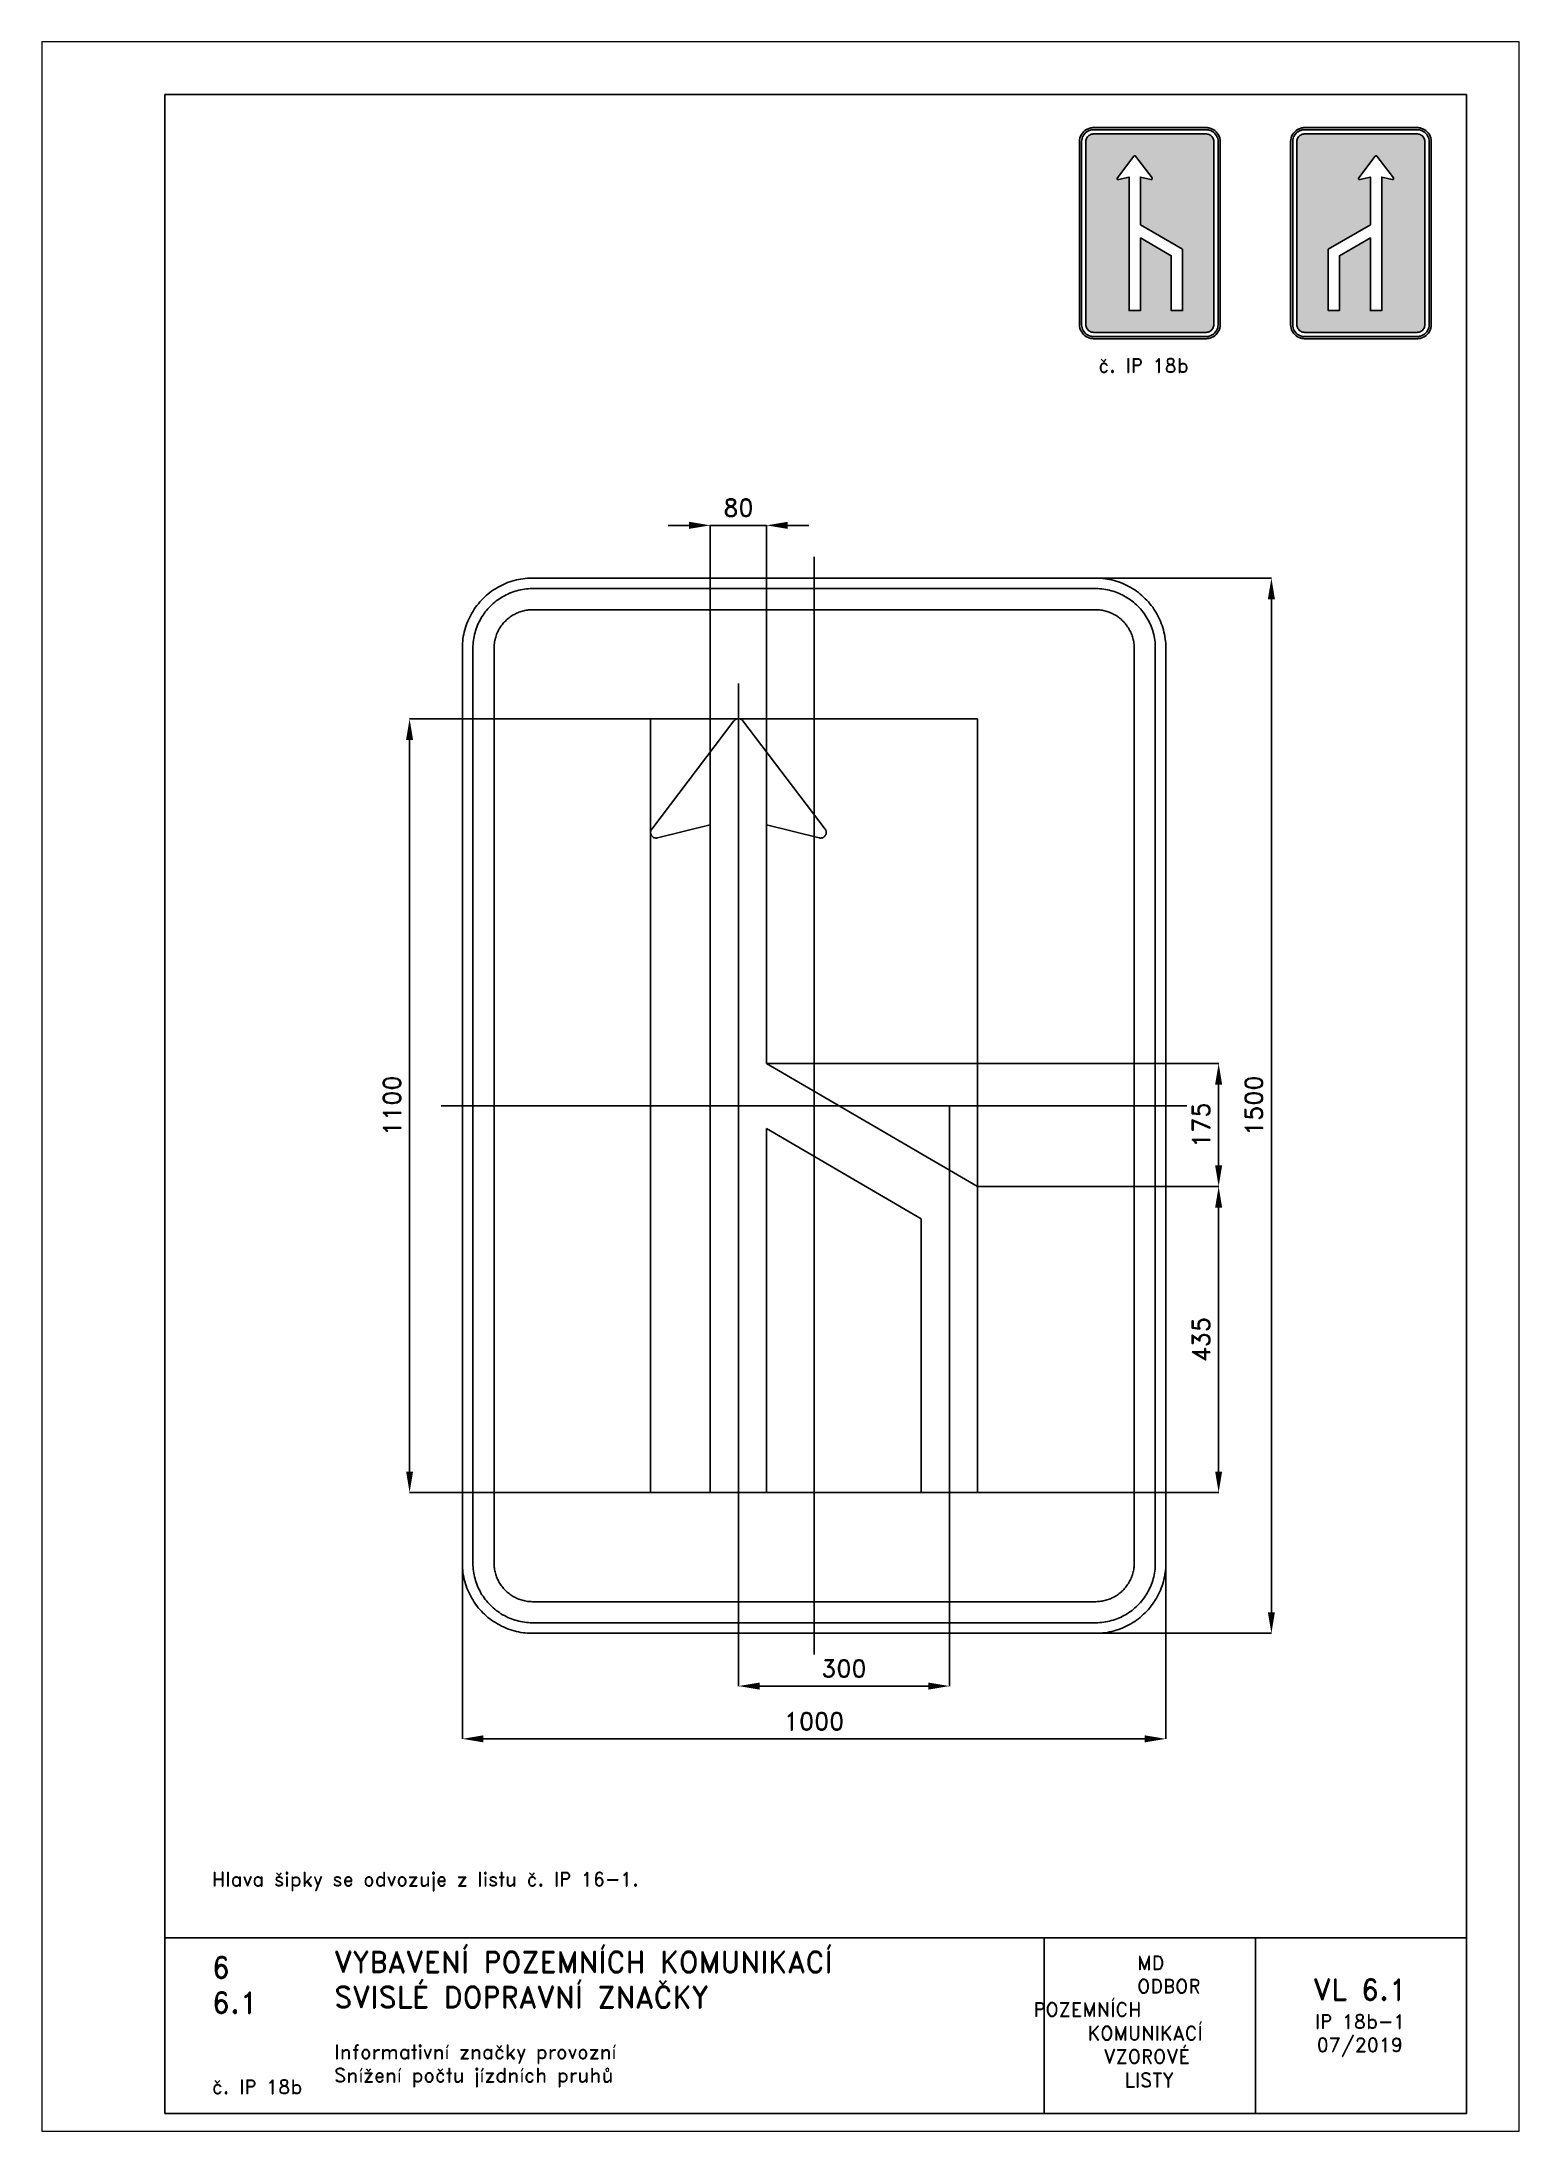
# Paper-space layout 'IP 18b-1' of a CAD drawing. Header units: millimetres. Extents: x 0 to 210, y 0 to 297.
# The model-space entities are those that its viewports show. They can reach past a viewport. Long polylines and large blocks are cut down to what shows.
import ezdxf

# ---------------------------------------------------------------- set-up
doc = ezdxf.new("R2010")
doc.units = ezdxf.units.MM
doc.header["$LTSCALE"] = 5
doc.linetypes.add('ČERCHOVANÁX2', pattern=[2, 1, -0.5, 0, -0.5])
doc.linetypes.add('ČÁRKOVANÁX2', pattern=[1.5, 1, -0.5])
for name, color, linetype in [('Kóty', 2, 'Continuous'), ('Rozpiska', 7, 'Continuous'), ('Značka', 7, 'Continuous')]:
    doc.layers.add(name, color=color, linetype=linetype)
doc.layers.add('Rámeček', color=6, linetype='Continuous', plot=False)
doc.styles.get("Standard").update_dxf_attribs({"font": 'romand.shx', "height": 25})
doc.dimstyles.get("Standard").update_dxf_attribs({"dimtxt": 25, "dimasz": 30, "dimexe": 0.18, "dimexo": 0.0625, "dimgap": 12.5, "dimtad": 1, "dimdec": 0, "dimzin": 0, "dimdsep": 46, "dimtxsty": 'Standard', "dimcen": 0.09, "dimadec": 0, "dimazin": 0, "dimtfac": 1, "dimtdec": 0, "dimtofl": 0, "dimtmove": 0, "dimatfit": 3, "dimfxl": 1, "dimtolj": 1, "dimtzin": 0, "dimarcsym": 0})

psp = doc.layouts.new('IP 18b-1')

# ---------------------------------------------------------------- texts
at = {"layer": 'Rozpiska', "color": 7, "attachment_point": 1}
for s, width, gutter_width, heights, insert, char_height in [('\\pi2.66667;č. IP 18b', 20, 125, [0], (147.5, 252), 2), ('\\P{\\H1.83333x; }\\PHlava šipky se odvozuje z listu č. IP 16-1.{\\H1.55556x; }', 155.5011, 100, [0], (24.17, 43.49), 2), ('6', 149.0422, 100, [0], (24.17, 24.77), 3), ('{\\C6;VYBAVENÍ POZEMNÍCH KOMUNIKACÍ\\P}SVISLÉ DOPRAVNÍ ZNAČKY{\\H1.34524x; }', 149.0422, 100, [0], (41.56, 25.56), 3), ('\\pi14.7414;{\\C6;MD\\P\\pi2.36044;}ODBOR POZEMNÍCH{\\H1.57143x; }\\P\\pi7.69378;KOMUNIKACÍ{\\H1.5x; }\\P\\pi9.97949;{\\C6;VZOROVÉ\\H1.47619x; \\H0.67742x;\\P\\pi12.93187;LISTY\\H1.26984x; }', 33.1018, 100, [0], (140.95, 24.95), 2), ('\\pi1.03113;{\\H1.5x;\\C6;VL 6.1\\P\\pi1.26919;\\H0.66667x;IP 18b-1\\H1.66666x; \\H0.6x;\\P\\pi1.5549;07/2019\\H1.80159x; }', 16.0623, 100, [0], (179.66, 21.61), 2), ('6.1', 149.0422, 100, [0], (24.17, 19.78), 3), ('{\\C6;Informativní značky provozní\\P}Snížení počtu jízdních pruhů{\\H1.83333x; }', 149.0422, 100, [0], (41.56, 12.29), 2), ('{\\C6;č. IP 18b}', 18.3305, 100, [2.67], (24.18, 7.3), 2)]:
    psp.add_mtext_dynamic_manual_height_columns(s, width=width, gutter_width=gutter_width, heights=heights, dxfattribs=dict(at, insert=insert, char_height=char_height))

msp = doc.modelspace()

# ---------------------------------------------------------------- blocks, each defined once
blk = doc.blocks.new('*D0')
at = {"layer": 'Defpoints', "color": 0, "transparency": 16777216}
for p in [(-500, -576.2), (500, -596.8), (500, -900)]:
    blk.add_point(p, dxfattribs=at)
at = {"layer": 'Kóty', "color": 0, "lineweight": -2, "transparency": 16777216}
for p, q in [((-500, -576.2), (-500, -900.2)), ((500, -596.9), (500, -900.2)), ((-470, -900), (470, -900))]:
    blk.add_line(p, q, dxfattribs=at)
at = {"layer": 'Kóty', "color": 0, "transparency": 16777216}
for points in [[(-470, -895), (-470, -905), (-500, -900)], [(470, -895), (470, -905), (500, -900)]]:
    blk.add_solid(points, dxfattribs=at)
at = {"layer": 'Kóty', "color": 0, "transparency": 16777216, "insert": (0, -875), "char_height": 25, "attachment_point": 5}
blk.add_mtext('\\A1;1000', dxfattribs=at)
blk = doc.blocks.new('*D1')
at = {"layer": 'Defpoints', "color": 0, "transparency": 16777216}
for p in [(339.5, 750), (351.4, -750), (650, -750)]:
    blk.add_point(p, dxfattribs=at)
at = {"layer": 'Kóty', "color": 0, "lineweight": -2, "transparency": 16777216}
for p, q in [((339.6, 750), (650.2, 750)), ((650, 720), (650, -720)), ((351.5, -750), (650.2, -750))]:
    blk.add_line(p, q, dxfattribs=at)
at = {"layer": 'Kóty', "color": 0, "transparency": 16777216}
for points in [[(645, 720), (655, 720), (650, 750)], [(645, -720), (655, -720), (650, -750)]]:
    blk.add_solid(points, dxfattribs=at)
at = {"layer": 'Kóty', "color": 0, "transparency": 16777216, "insert": (625, 0), "char_height": 25, "attachment_point": 5, "rotation": 90}
blk.add_mtext('\\A1;1500', dxfattribs=at)
blk = doc.blocks.new('*D2')
at = {"layer": 'Defpoints', "color": 0, "transparency": 16777216}
for p in [(-67.6, 824.9375), (-147.6, 399.1475), (-67.6, 399.1475)]:
    blk.add_point(p, dxfattribs=at)
at = {"layer": 'Kóty', "color": 0, "lineweight": -2, "transparency": 16777216}
for p, q in [((-177.6, 824.9375), (-207.6, 824.9375)), ((-147.6, 399.21), (-147.6, 825.1175)), ((-67.6, 399.21), (-67.6, 825.1175)), ((-37.6, 824.9375), (-7.6, 824.9375))]:
    blk.add_line(p, q, dxfattribs=at)
at = {"layer": 'Kóty', "color": 0, "transparency": 16777216}
for points in [[(-177.6, 829.9375), (-177.6, 819.9375), (-147.6, 824.9375)], [(-37.6, 829.9375), (-37.6, 819.9375), (-67.6, 824.9375)]]:
    blk.add_solid(points, dxfattribs=at)
at = {"layer": 'Kóty', "color": 0, "transparency": 16777216, "insert": (-107.6, 849.9375), "char_height": 25, "attachment_point": 5}
blk.add_mtext('\\A1;80', dxfattribs=at)
blk = doc.blocks.new('*D3')
at = {"layer": 'Defpoints', "color": 0, "transparency": 16777216}
for p in [(-575, 550), (-232.4, 550), (-232.4, -550)]:
    blk.add_point(p, dxfattribs=at)
at = {"layer": 'Kóty', "color": 0, "lineweight": -2, "transparency": 16777216}
for p, q in [((-232.4625, 550), (-575.18, 550)), ((-575, -520), (-575, 520)), ((-232.4625, -550), (-575.18, -550))]:
    blk.add_line(p, q, dxfattribs=at)
at = {"layer": 'Kóty', "color": 0, "transparency": 16777216}
for points in [[(-580, 520), (-570, 520), (-575, 550)], [(-580, -520), (-570, -520), (-575, -550)]]:
    blk.add_solid(points, dxfattribs=at)
at = {"layer": 'Kóty', "color": 0, "transparency": 16777216, "insert": (-600, 0), "char_height": 25, "attachment_point": 5, "rotation": 90}
blk.add_mtext('\\A1;1100', dxfattribs=at)
blk = doc.blocks.new('*D4')
at = {"layer": 'Defpoints', "color": 0, "transparency": 16777216}
for p in [(232.4, -115), (575, -115), (232.4, -550)]:
    blk.add_point(p, dxfattribs=at)
at = {"layer": 'Kóty', "color": 0, "lineweight": -2, "transparency": 16777216}
for p, q in [((232.4625, -115), (575.18, -115)), ((575, -520), (575, -145)), ((232.4625, -550), (575.18, -550))]:
    blk.add_line(p, q, dxfattribs=at)
at = {"layer": 'Kóty', "color": 0, "transparency": 16777216}
for points in [[(570, -145), (580, -145), (575, -115)], [(570, -520), (580, -520), (575, -550)]]:
    blk.add_solid(points, dxfattribs=at)
at = {"layer": 'Kóty', "color": 0, "transparency": 16777216, "insert": (550, -332.5), "char_height": 25, "attachment_point": 5, "rotation": 90}
blk.add_mtext('\\A1;435', dxfattribs=at)
blk = doc.blocks.new('*D5')
at = {"layer": 'Defpoints', "color": 0, "transparency": 16777216}
for p in [(-67.6, 60), (575, 60), (232.4625, -115)]:
    blk.add_point(p, dxfattribs=at)
at = {"layer": 'Kóty', "color": 0, "lineweight": -2, "transparency": 16777216}
for p, q in [((-67.5375, 60), (575.18, 60)), ((575, -85), (575, 30)), ((232.525, -115), (575.18, -115))]:
    blk.add_line(p, q, dxfattribs=at)
at = {"layer": 'Kóty', "color": 0, "transparency": 16777216}
for points in [[(570, 30), (580, 30), (575, 60)], [(570, -85), (580, -85), (575, -115)]]:
    blk.add_solid(points, dxfattribs=at)
at = {"layer": 'Kóty', "color": 0, "transparency": 16777216, "insert": (550, -27.5), "char_height": 25, "attachment_point": 5, "rotation": 90}
blk.add_mtext('\\A1;175', dxfattribs=at)
blk = doc.blocks.new('*D6')
at = {"layer": 'Defpoints', "color": 0, "transparency": 16777216}
for p in [(-107.6, -600), (192.4, -600), (192.4, -825)]:
    blk.add_point(p, dxfattribs=at)
at = {"layer": 'Kóty', "color": 0, "lineweight": -2, "transparency": 16777216}
for p, q in [((-107.6, -600.0625), (-107.6, -825.18)), ((192.4, -600.0625), (192.4, -825.18)), ((-77.6, -825), (162.4, -825))]:
    blk.add_line(p, q, dxfattribs=at)
at = {"layer": 'Kóty', "color": 0, "transparency": 16777216}
for points in [[(-77.6, -820), (-77.6, -830), (-107.6, -825)], [(162.4, -820), (162.4, -830), (192.4, -825)]]:
    blk.add_solid(points, dxfattribs=at)
at = {"layer": 'Kóty', "color": 0, "transparency": 16777216, "insert": (42.4, -800), "char_height": 25, "attachment_point": 5}
blk.add_mtext('\\A1;300', dxfattribs=at)

# ---------------------------------------------------------------- dimensions: what is measured, and where the dimension line sits
at = {"layer": 'Kóty'}
for base, p1, p2, picture, middle in [((-67.6, 824.9375), (-147.6, 399.1475), (-67.6, 399.1475), '*D2', (-107.6, 849.9375)), ((500, -900), (-500, -576.16922), (500, -596.79775), '*D0', (0, -875)), ((192.4, -825), (-107.6, -600), (192.4, -600), '*D6', (42.4, -800))]:
    dim = msp.add_linear_dim(base=base, p1=p1, p2=p2, dimstyle='Standard', dxfattribs=at)
    dim.commit()
    dim.dimension.update_dxf_attribs({"geometry": picture, "text_midpoint": middle})
for base, p1, p2, picture, middle in [((650, -750), (339.5288, 750), (351.41399, -750), '*D1', (625, 0)), ((-575, 550), (-232.4, -550), (-232.4, 550), '*D3', (-600, 0)), ((575, 60), (232.4625, -115), (-67.6, 60), '*D5', (550, -27.5)), ((575, -115), (232.4, -550), (232.4, -115), '*D4', (550, -332.5))]:
    dim = msp.add_linear_dim(base=base, p1=p1, p2=p2, angle=90, dimstyle='Standard', dxfattribs=at)
    dim.commit()
    dim.dimension.update_dxf_attribs({"geometry": picture, "text_midpoint": middle})

# ---------------------------------------------------------------- linework, layer by layer
at = {"layer": 'Kóty'}
msp.add_lwpolyline([(-147.6, 824.9375), (-67.6, 824.9375)], dxfattribs=at)
at = {"layer": 'Značka', "color": 6, "linetype": 'ČERCHOVANÁX2', "ltscale": 5}
for points in [[(0, -780), (0, 780)], [(-107.6, -600), (-107.6, 600)], [(530, 0), (-530, 0)], [(192.4, -600), (192.4, 0)]]:
    msp.add_lwpolyline(points, dxfattribs=at)
at = {"layer": 'Značka', "color": 5}
for points in [[(-400, -750), (-400.393, -749.99883), (-400.785, -749.99692, -0.0321801), (-413.6978, -749.09245, -0.0354432), (-426.3873, -746.45574, -0.0362667), (-438.6591, -742.3068, -0.0344205), (-450.2266, -736.4713, -0.0337216), (-461.0042, -729.2849, -0.0340847), (-470.7107, -720.7107, -0.0342086), (-479.2931, -711.0064, -0.0342292), (-486.4713, -700.2266, -0.0340441), (-492.2651, -688.6512, -0.0334121), (-496.45574, -676.3873, -0.0341269), (-499.13547, -663.6918, -0.0367447), (-499.99692, -650.785), (-499.99892, -650.393), (-500, -650), (-500, 650), (-499.99883, 650.39), (-499.99692, 650.79, -0.0321796), (-499.09245, 663.7, -0.0354411), (-496.45574, 676.39, -0.0362697), (-492.3068, 688.66, -0.0344172), (-486.4713, 700.23, -0.033719), (-479.2849, 711, -0.0340776), (-470.7107, 720.71, -0.0342077), (-461.0064, 729.29, -0.0342268), (-450.2266, 736.47, -0.0340514), (-438.6512, 742.27, -0.0334162), (-426.3873, 746.46, -0.0341286), (-413.6918, 749.14, -0.0367456), (-400.785, 750), (-400.393, 750), (-400, 750), (400, 750), (400.393, 750), (400.785, 750, -0.0321794), (413.698, 749.09, -0.0354509), (426.387, 746.46, -0.0362816), (438.659, 742.31, -0.0344246), (450.227, 736.47, -0.0337312), (461.004, 729.28, -0.034081), (470.711, 720.71, -0.0342138), (479.293, 711.01, -0.0342285), (486.471, 700.23, -0.0340344), (492.265, 688.65, -0.0334114), (496.46, 676.39, -0.0341223), (499.14, 663.69, -0.0367412), (500, 650.79), (500, 650.39), (500, 650), (500, -650), (500, -650.393), (500, -650.785, -0.0321792), (499.09, -663.6978, -0.0354418), (496.46, -676.3873, -0.0362638), (492.307, -688.6591, -0.0344153), (486.471, -700.2266, -0.0337192), (479.285, -711.0042, -0.034086), (470.711, -720.7107, -0.0342054), (461.006, -729.2931, -0.0342295), (450.227, -736.4713, -0.0340459), (438.651, -742.2651, -0.0334135), (426.387, -746.45574, -0.034127), (413.692, -749.13547, -0.036745), (400.785, -749.99692), (400.393, -749.99892), (400, -750), (-400, -750)], [(-400, -735), (-400.334, -734.999), (-400.668, -734.9974, -0.0321799), (-411.6431, -734.2286, -0.0354431), (-422.4292, -731.9874, -0.036267), (-432.8602, -728.4608, -0.0344205), (-442.6926, -723.5006, -0.0337214), (-451.8536, -717.3922, -0.0340847), (-460.1041, -710.1041, -0.0342085), (-467.3991, -701.8554, -0.0342292), (-473.5006, -692.6926, -0.0340447), (-478.4254, -682.8535, -0.0334123), (-481.9874, -672.4292, -0.0341271), (-484.2652, -661.638, -0.0367448), (-484.9974, -650.668), (-484.9991, -650.334), (-485, -650), (-485, 650), (-484.999, 650.33), (-484.9974, 650.67, -0.0321808), (-484.2286, 661.64, -0.0354437), (-481.9874, 672.43, -0.0362674), (-478.4608, 682.86, -0.034419), (-473.5006, 692.69, -0.0337112), (-467.3922, 701.85, -0.0340785), (-460.1041, 710.1, -0.034195), (-451.8554, 717.4, -0.0342194), (-442.6926, 723.5, -0.0340514), (-432.8535, 728.43, -0.0334085), (-422.4292, 731.99, -0.0341207), (-411.638, 734.27, -0.0367451), (-400.668, 735), (-400.334, 735), (-400, 735), (400, 735), (400.334, 735), (400.668, 735, -0.0321738), (411.643, 734.23, -0.0354396), (422.429, 731.99, -0.0362613), (432.86, 728.46, -0.0344296), (442.693, 723.5, -0.0337309), (451.854, 717.39, -0.0340802), (460.104, 710.1, -0.0342125), (467.399, 701.86, -0.03423), (473.501, 692.69, -0.0340367), (478.425, 682.85, -0.0334178), (481.987, 672.43, -0.0341274), (484.265, 661.64, -0.0367509), (484.997, 650.67), (484.999, 650.33), (485, 650), (485, -650), (484.999, -650.334), (484.997, -650.668, -0.0321847), (484.229, -661.6431, -0.0354498), (481.987, -672.4292, -0.0362714), (478.461, -682.8602, -0.0344187), (473.501, -692.6926, -0.0337149), (467.392, -701.8536, -0.0340831), (460.104, -710.1041, -0.0342094), (451.855, -717.3991, -0.0342308), (442.693, -723.5006, -0.0340424), (432.854, -728.4254, -0.0334111), (422.429, -731.9874, -0.0341271), (411.638, -734.2652, -0.0367448), (400.668, -734.9974), (400.334, -734.9991), (400, -735), (-400, -735)], [(-400, -705), (400, -705), (400.216, -704.9994), (400.432, -704.9983, 0.0321799), (407.534, -704.5008, 0.0354424), (414.513, -703.0507, 0.0362647), (421.263, -700.7687, 0.0344223), (427.625, -697.5592, 0.033717), (433.552, -693.6067, 0.034088), (438.891, -688.8909, 0.0342122), (443.611, -683.5535, 0.0342287), (447.559, -677.6246, 0.0340415), (450.746, -671.2582, 0.0334124), (453.051, -664.513, 0.0341249), (454.525, -657.5305, 0.0367432), (454.998, -650.432), (454.999, -650.216), (455, -650), (455, 650), (454.999, 650.22), (454.998, 650.43, 0.0321867), (454.501, 657.53, 0.0354421), (453.051, 664.51, 0.0362779), (450.769, 671.26, 0.0344207), (447.559, 677.62, 0.0337176), (443.607, 683.55, 0.0340785), (438.891, 688.89, 0.0341988), (433.554, 693.61, 0.0342361), (427.625, 697.56, 0.0340303), (421.258, 700.75, 0.033395), (414.513, 703.05, 0.0341092), (407.53, 704.52, 0.0367438), (400.432, 705), (400.216, 705), (400, 705), (-400, 705), (-400.216, 705), (-400.432, 705, 0.0321706), (-407.5338, 704.5, 0.0354292), (-414.513, 703.05, 0.036266), (-421.2625, 700.77, 0.0344312), (-427.6246, 697.56, 0.0337345), (-433.5523, 693.61, 0.034079), (-438.8909, 688.89, 0.0342245), (-443.6112, 683.55, 0.0342352), (-447.5592, 677.62, 0.0340405), (-450.7458, 671.26, 0.0334087), (-453.0507, 664.51, 0.034125), (-454.5245, 657.53, 0.0367448), (-454.9983, 650.43), (-454.9994, 650.22), (-455, 650), (-455, -650), (-454.9994, -650.216), (-454.9983, -650.432, 0.0321797), (-454.5008, -657.5338, 0.0354429), (-453.0507, -664.513, 0.0362669), (-450.7687, -671.2625, 0.0344214), (-447.5592, -677.6246, 0.0337215), (-443.6067, -683.5523, 0.0340845), (-438.8909, -688.8909, 0.0342083), (-433.5535, -693.6112, 0.0342301), (-427.6246, -697.5592, 0.0340439), (-421.2582, -700.7458, 0.0334124), (-414.513, -703.0507, 0.0341275), (-407.5305, -704.5245, 0.0367453), (-400.432, -704.9983), (-400.216, -704.9994), (-400, -705)]]:
    msp.add_lwpolyline(points, format="xyb", dxfattribs=at)
at = {"layer": 'Značka', "color": 6, "linetype": 'ČÁRKOVANÁX2', "ltscale": 2.5}
msp.add_lwpolyline([(-232.4, -550), (-232.4, 550), (232.4, 550), (232.4, -550), (-232.4, -550)], dxfattribs=at)
at = {"layer": 'Značka', "color": 5}
msp.add_lwpolyline([(-67.6, -32.616), (152.4, -160.95), (152.4, -550), (232.4, -550), (232.4, -115), (-67.6, 60), (-67.6, 399.21), (7.4, 380.66), (7.5, 380.64), (7.6, 380.61), (8.6, 380.45), (9.7, 380.43), (10.7, 380.55), (11.7, 380.8), (12.7, 381.18), (13.6, 381.69), (14.5, 382.3), (15.2, 383.03), (15.9, 383.85), (16.4, 384.74), (16.5, 384.79), (16.5, 384.83), (16.6, 385.02), (16.7, 385.21), (16.8, 385.45), (16.9, 385.7), (16.9, 385.95), (17, 386.2), (17.1, 386.45), (17.1, 386.71), (17.2, 386.97), (17.2, 387.22), (17.3, 387.48), (17.3, 387.74), (17.3, 388), (17.3, 388.26), (17.3, 388.53), (17.3, 388.79), (17.3, 389.05), (17.3, 389.31), (17.2, 389.57), (17.2, 389.83), (17.2, 390.09), (17.1, 390.34), (17, 390.6), (17, 390.85), (16.9, 391.1), (16.8, 391.34), (16.7, 391.58), (16.6, 391.82), (16.5, 392.06), (16.3, 392.29), (16.2, 392.47), (16.1, 392.65), (16.1, 392.7), (16.1, 392.74), (15.9, 392.93), (15.8, 393.12), (15.8, 393.2), (15.7, 393.27), (-101.2, 546.84), (-101.3, 546.93), (-101.3, 547.01), (-102, 547.78), (-102.8, 548.45), (-103.7, 549.02), (-104.7, 549.46), (-105.7, 549.77), (-106.7, 549.95), (-107.7, 550), (-108.8, 549.91), (-109.8, 549.68), (-110.8, 549.32), (-111.7, 548.84), (-112.6, 548.24), (-113.2, 547.65), (-113.8, 546.99), (-113.9, 546.92), (-113.9, 546.84), (-230.8, 393.27), (-230.9, 393.19), (-230.9, 393.1), (-231.5, 392.22), (-231.9, 391.26), (-231.9, 391.21), (-232, 391.16), (-232, 390.97), (-232.1, 390.77), (-232.2, 390.51), (-232.2, 390.26), (-232.3, 390), (-232.3, 389.75), (-232.4, 389.49), (-232.4, 389.23), (-232.4, 388.97), (-232.4, 388.71), (-232.4, 388.45), (-232.4, 388.19), (-232.4, 387.93), (-232.4, 387.66), (-232.4, 387.4), (-232.3, 387.14), (-232.3, 386.88), (-232.2, 386.63), (-232.2, 386.37), (-232.1, 386.12), (-232, 385.87), (-231.9, 385.62), (-231.9, 385.43), (-231.8, 385.24), (-231.8, 385.19), (-231.7, 385.14), (-231.3, 384.22), (-230.6, 383.37), (-229.9, 382.6), (-229.1, 381.94), (-228.2, 381.38), (-227.3, 380.95), (-226.3, 380.64), (-225.2, 380.47), (-224.2, 380.43), (-223.2, 380.53), (-222.9, 380.57), (-222.7, 380.62), (-222.6, 380.64), (-222.5, 380.66), (-147.6, 399.21), (-147.6, -550), (-67.6, -550), (-67.6, -32.616)], dxfattribs=at)

msp.set_redraw_order([(e.dxf.handle, doc.entitydb.next_handle()) for e in msp.query("TEXT MTEXT ATTDEF DIMENSION ARC_DIMENSION")])  # texts and dimensions are drawn at this point

# ---------------------------------------------------------------- hatches: boundary and pattern name
at = {"layer": 'Značka'}
h = psp.add_hatch(color=170, dxfattribs=at)
h.dxf.hatch_style = 1
h.paths.add_polyline_path([(156.15, 269.15), (160.55, 266.58), (160.55, 258.8), (162.15, 258.8), (162.15, 267.5), (156.15, 271), (156.15, 277.78), (157.65, 277.41), (157.65, 277.41), (157.65, 277.41), (157.67, 277.41), (157.69, 277.41), (157.71, 277.41), (157.73, 277.42), (157.75, 277.42), (157.77, 277.43), (157.79, 277.45), (157.8, 277.46), (157.82, 277.48), (157.83, 277.49), (157.83, 277.5), (157.83, 277.5), (157.83, 277.5), (157.83, 277.5), (157.84, 277.51), (157.84, 277.51), (157.84, 277.52), (157.84, 277.52), (157.84, 277.53), (157.84, 277.53), (157.84, 277.54), (157.84, 277.54), (157.85, 277.55), (157.85, 277.55), (157.85, 277.56), (157.85, 277.57), (157.85, 277.57), (157.85, 277.58), (157.85, 277.58), (157.85, 277.59), (157.84, 277.59), (157.84, 277.6), (157.84, 277.6), (157.84, 277.61), (157.84, 277.61), (157.84, 277.62), (157.84, 277.62), (157.84, 277.63), (157.83, 277.63), (157.83, 277.64), (157.83, 277.64), (157.83, 277.65), (157.82, 277.65), (157.82, 277.65), (157.82, 277.65), (157.82, 277.65), (157.82, 277.66), (157.82, 277.66), (157.82, 277.66), (157.81, 277.67), (155.48, 280.74), (155.47, 280.74), (155.47, 280.74), (155.46, 280.76), (155.44, 280.77), (155.43, 280.78), (155.41, 280.79), (155.39, 280.8), (155.37, 280.8), (155.35, 280.8), (155.32, 280.8), (155.3, 280.79), (155.28, 280.79), (155.27, 280.78), (155.25, 280.76), (155.24, 280.75), (155.22, 280.74), (155.22, 280.74), (155.22, 280.74), (152.88, 277.67), (152.88, 277.66), (152.88, 277.66), (152.87, 277.64), (152.86, 277.63), (152.86, 277.62), (152.86, 277.62), (152.86, 277.62), (152.86, 277.62), (152.86, 277.61), (152.86, 277.61), (152.85, 277.6), (152.85, 277.6), (152.85, 277.59), (152.85, 277.58), (152.85, 277.58), (152.85, 277.57), (152.85, 277.57), (152.85, 277.56), (152.85, 277.56), (152.85, 277.55), (152.85, 277.55), (152.85, 277.54), (152.85, 277.54), (152.86, 277.53), (152.86, 277.53), (152.86, 277.52), (152.86, 277.52), (152.86, 277.51), (152.86, 277.51), (152.86, 277.5), (152.86, 277.5), (152.87, 277.5), (152.87, 277.48), (152.89, 277.47), (152.9, 277.45), (152.92, 277.44), (152.94, 277.43), (152.95, 277.42), (152.97, 277.41), (153, 277.41), (153.02, 277.41), (153.04, 277.41), (153.04, 277.41), (153.05, 277.41), (153.05, 277.41), (153.05, 277.41), (154.55, 277.78), (154.55, 258.8), (156.15, 258.8)], flags=0)
edge = h.paths.add_edge_path(flags=16)
edge.add_line((149.5, 255.1), (149.49, 255.1))
edge.add_line((149.49, 255.1), (149.49, 255.1))
edge.add_arc((149.5, 256.8), 1.7, 262.28, 269.651, ccw=False)
edge.add_arc((149.48, 256.66), 1.56, 254.2166, 262.3363, ccw=False)
edge.add_arc((149.43, 256.64), 1.53, 247.2815, 255.5875, ccw=False)
edge.add_line((148.84, 255.23), (148.65, 255.33))
edge.add_line((148.65, 255.33), (148.46, 255.45))
edge.add_line((148.46, 255.45), (148.3, 255.6))
edge.add_line((148.3, 255.6), (148.15, 255.76))
edge.add_line((148.15, 255.76), (148.03, 255.95))
edge.add_line((148.03, 255.95), (147.93, 256.14))
edge.add_line((147.93, 256.14), (147.86, 256.35))
edge.add_line((147.86, 256.35), (147.81, 256.57))
edge.add_line((147.81, 256.57), (147.8, 256.79))
edge.add_line((147.8, 256.79), (147.8, 256.79))
edge.add_line((147.8, 256.79), (147.8, 256.8))
edge.add_line((147.8, 256.8), (147.8, 282.8))
edge.add_line((147.8, 282.8), (147.8, 282.81))
edge.add_line((147.8, 282.81), (147.8, 282.81))
edge.add_line((147.8, 282.81), (147.82, 283.03))
edge.add_line((147.82, 283.03), (147.86, 283.25))
edge.add_line((147.86, 283.25), (147.93, 283.46))
edge.add_line((147.93, 283.46), (148.03, 283.65))
edge.add_line((148.03, 283.65), (148.15, 283.84))
edge.add_line((148.15, 283.84), (148.3, 284))
edge.add_line((148.3, 284), (148.46, 284.15))
edge.add_line((148.46, 284.15), (148.65, 284.27))
edge.add_line((148.65, 284.27), (148.84, 284.37))
edge.add_arc((149.48, 282.83), 1.66, 104.9046, 112.5536, ccw=False)
edge.add_arc((149.49, 282.88), 1.62, 98.0122, 105.8293, ccw=False)
edge.add_arc((149.48, 283.01), 1.49, 89.6224, 98.0406, ccw=False)
edge.add_line((149.49, 284.5), (149.49, 284.5))
edge.add_line((149.49, 284.5), (149.5, 284.5))
edge.add_line((149.5, 284.5), (165.5, 284.5))
edge.add_line((165.5, 284.5), (165.51, 284.5))
edge.add_line((165.51, 284.5), (165.51, 284.5))
edge.add_arc((165.5, 282.8), 1.7, 82.2744, 89.644, ccw=False)
edge.add_arc((165.52, 282.94), 1.56, 74.2232, 82.3419, ccw=False)
edge.add_arc((165.57, 282.96), 1.53, 67.2655, 75.5702, ccw=False)
edge.add_line((166.16, 284.37), (166.35, 284.27))
edge.add_line((166.35, 284.27), (166.54, 284.15))
edge.add_line((166.54, 284.15), (166.7, 284))
edge.add_line((166.7, 284), (166.85, 283.84))
edge.add_line((166.85, 283.84), (166.97, 283.65))
edge.add_line((166.97, 283.65), (167.07, 283.46))
edge.add_line((167.07, 283.46), (167.14, 283.25))
edge.add_line((167.14, 283.25), (167.19, 283.03))
edge.add_line((167.19, 283.03), (167.2, 282.81))
edge.add_line((167.2, 282.81), (167.2, 282.81))
edge.add_line((167.2, 282.81), (167.2, 282.8))
edge.add_line((167.2, 282.8), (167.2, 256.8))
edge.add_line((167.2, 256.8), (167.2, 256.79))
edge.add_line((167.2, 256.79), (167.2, 256.79))
edge.add_line((167.2, 256.79), (167.18, 256.57))
edge.add_line((167.18, 256.57), (167.14, 256.35))
edge.add_line((167.14, 256.35), (167.07, 256.14))
edge.add_line((167.07, 256.14), (166.97, 255.95))
edge.add_line((166.97, 255.95), (166.85, 255.76))
edge.add_line((166.85, 255.76), (166.7, 255.6))
edge.add_line((166.7, 255.6), (166.54, 255.45))
edge.add_line((166.54, 255.45), (166.35, 255.33))
edge.add_line((166.35, 255.33), (166.16, 255.23))
edge.add_line((166.16, 255.23), (165.95, 255.16))
edge.add_arc((165.51, 256.72), 1.62, 278.0003, 285.8188, ccw=False)
edge.add_arc((165.52, 256.59), 1.49, 269.634, 278.0521, ccw=False)
edge.add_line((165.51, 255.1), (165.51, 255.1))
edge.add_line((165.51, 255.1), (165.5, 255.1))
edge.add_line((165.5, 255.1), (149.5, 255.1))
edge = h.paths.add_edge_path(flags=0)
edge.add_line((149.5, 255.7), (165.5, 255.7))
edge.add_line((165.5, 255.7), (165.5, 255.7))
edge.add_line((165.5, 255.7), (165.51, 255.7))
edge.add_arc((165.5, 256.81), 1.11, 270.3216, 277.6948)
edge.add_arc((165.52, 256.71), 1.01, 277.6448, 285.7626)
edge.add_line((165.79, 255.74), (165.93, 255.78))
edge.add_line((165.93, 255.78), (166.05, 255.85))
edge.add_line((166.05, 255.85), (166.17, 255.93))
edge.add_line((166.17, 255.93), (166.28, 256.02))
edge.add_line((166.28, 256.02), (166.37, 256.13))
edge.add_line((166.37, 256.13), (166.45, 256.25))
edge.add_line((166.45, 256.25), (166.51, 256.37))
edge.add_line((166.51, 256.37), (166.56, 256.51))
edge.add_line((166.56, 256.51), (166.59, 256.65))
edge.add_line((166.59, 256.65), (166.6, 256.79))
edge.add_line((166.6, 256.79), (166.6, 256.8))
edge.add_line((166.6, 256.8), (166.6, 256.8))
edge.add_line((166.6, 256.8), (166.6, 282.8))
edge.add_line((166.6, 282.8), (166.6, 282.8))
edge.add_line((166.6, 282.8), (166.6, 282.81))
edge.add_line((166.6, 282.81), (166.59, 282.95))
edge.add_line((166.59, 282.95), (166.56, 283.09))
edge.add_line((166.56, 283.09), (166.52, 283.23))
edge.add_line((166.52, 283.23), (166.45, 283.35))
edge.add_line((166.45, 283.35), (166.37, 283.47))
edge.add_line((166.37, 283.47), (166.28, 283.58))
edge.add_line((166.28, 283.58), (166.17, 283.67))
edge.add_line((166.17, 283.67), (166.05, 283.75))
edge.add_line((166.05, 283.75), (165.93, 283.82))
edge.add_line((165.93, 283.82), (165.79, 283.86))
edge.add_line((165.79, 283.86), (165.65, 283.89))
edge.add_arc((165.51, 282.93), 0.969, 81.9225, 90.3422)
edge.add_line((165.51, 283.9), (165.5, 283.9))
edge.add_line((165.5, 283.9), (165.5, 283.9))
edge.add_line((165.5, 283.9), (149.5, 283.9))
edge.add_line((149.5, 283.9), (149.5, 283.9))
edge.add_line((149.5, 283.9), (149.49, 283.9))
edge.add_arc((149.5, 282.79), 1.11, 90.3427, 97.7138)
edge.add_arc((149.48, 282.89), 1.01, 97.6455, 105.7603)
edge.add_line((149.21, 283.86), (149.07, 283.82))
edge.add_line((149.07, 283.82), (148.95, 283.75))
edge.add_line((148.95, 283.75), (148.83, 283.67))
edge.add_line((148.83, 283.67), (148.72, 283.58))
edge.add_line((148.72, 283.58), (148.63, 283.47))
edge.add_line((148.63, 283.47), (148.55, 283.35))
edge.add_line((148.55, 283.35), (148.49, 283.23))
edge.add_line((148.49, 283.23), (148.44, 283.09))
edge.add_line((148.44, 283.09), (148.41, 282.95))
edge.add_line((148.41, 282.95), (148.4, 282.81))
edge.add_line((148.4, 282.81), (148.4, 282.8))
edge.add_line((148.4, 282.8), (148.4, 282.8))
edge.add_line((148.4, 282.8), (148.4, 256.8))
edge.add_line((148.4, 256.8), (148.4, 256.8))
edge.add_line((148.4, 256.8), (148.4, 256.79))
edge.add_line((148.4, 256.79), (148.41, 256.65))
edge.add_line((148.41, 256.65), (148.44, 256.51))
edge.add_line((148.44, 256.51), (148.48, 256.37))
edge.add_line((148.48, 256.37), (148.55, 256.25))
edge.add_line((148.55, 256.25), (148.63, 256.13))
edge.add_line((148.63, 256.13), (148.72, 256.02))
edge.add_line((148.72, 256.02), (148.83, 255.93))
edge.add_line((148.83, 255.93), (148.95, 255.85))
edge.add_line((148.95, 255.85), (149.07, 255.79))
edge.add_line((149.07, 255.79), (149.21, 255.74))
edge.add_line((149.21, 255.74), (149.35, 255.71))
edge.add_arc((149.49, 256.67), 0.969, 261.9721, 270.3923)
edge.add_line((149.49, 255.7), (149.5, 255.7))
edge.add_line((149.5, 255.7), (149.5, 255.7))
edge = h.paths.add_edge_path()
edge.add_line((149.5, 254.8), (149.49, 254.8))
edge.add_line((149.49, 254.8), (149.48, 254.8))
edge.add_arc((149.5, 256.81), 2.01, 262.3031, 269.6755, ccw=False)
edge.add_arc((149.47, 256.63), 1.83, 254.2135, 262.3288, ccw=False)
edge.add_arc((149.42, 256.61), 1.79, 247.2084, 255.5118, ccw=False)
edge.add_line((148.73, 254.95), (148.5, 255.07))
edge.add_line((148.5, 255.07), (148.28, 255.21))
edge.add_line((148.28, 255.21), (148.09, 255.39))
edge.add_line((148.09, 255.39), (147.91, 255.58))
edge.add_line((147.91, 255.58), (147.77, 255.8))
edge.add_line((147.77, 255.8), (147.65, 256.03))
edge.add_line((147.65, 256.03), (147.57, 256.27))
edge.add_line((147.57, 256.27), (147.52, 256.53))
edge.add_line((147.52, 256.53), (147.5, 256.78))
edge.add_line((147.5, 256.78), (147.5, 256.79))
edge.add_line((147.5, 256.79), (147.5, 256.8))
edge.add_line((147.5, 256.8), (147.5, 282.8))
edge.add_line((147.5, 282.8), (147.5, 282.81))
edge.add_line((147.5, 282.81), (147.5, 282.82))
edge.add_line((147.5, 282.82), (147.52, 283.07))
edge.add_line((147.52, 283.07), (147.57, 283.33))
edge.add_line((147.57, 283.33), (147.65, 283.57))
edge.add_line((147.65, 283.57), (147.77, 283.8))
edge.add_line((147.77, 283.8), (147.91, 284.02))
edge.add_line((147.91, 284.02), (148.09, 284.21))
edge.add_line((148.09, 284.21), (148.28, 284.39))
edge.add_line((148.28, 284.39), (148.5, 284.53))
edge.add_arc((149.46, 282.9), 1.89, 112.8635, 120.6645, ccw=False)
edge.add_arc((149.48, 282.85), 1.95, 104.9878, 112.6351, ccw=False)
edge.add_arc((149.49, 282.9), 1.9, 98.0057, 105.8262, ccw=False)
edge.add_arc((149.47, 283.04), 1.76, 89.6049, 98.0232, ccw=False)
edge.add_line((149.48, 284.8), (149.49, 284.8))
edge.add_line((149.49, 284.8), (149.5, 284.8))
edge.add_line((149.5, 284.8), (165.5, 284.8))
edge.add_line((165.5, 284.8), (165.51, 284.8))
edge.add_line((165.51, 284.8), (165.52, 284.8))
edge.add_arc((165.5, 282.79), 2.01, 82.2788, 89.651, ccw=False)
edge.add_arc((165.53, 282.97), 1.83, 74.2417, 82.3587, ccw=False)
edge.add_arc((165.58, 282.99), 1.79, 67.2023, 75.5091, ccw=False)
edge.add_arc((165.54, 282.92), 1.88, 59.137, 67.0177, ccw=False)
edge.add_line((166.5, 284.53), (166.72, 284.39))
edge.add_line((166.72, 284.39), (166.91, 284.21))
edge.add_line((166.91, 284.21), (167.09, 284.02))
edge.add_line((167.09, 284.02), (167.23, 283.8))
edge.add_line((167.23, 283.8), (167.35, 283.57))
edge.add_line((167.35, 283.57), (167.43, 283.33))
edge.add_line((167.43, 283.33), (167.48, 283.07))
edge.add_line((167.48, 283.07), (167.5, 282.82))
edge.add_line((167.5, 282.82), (167.5, 282.81))
edge.add_line((167.5, 282.81), (167.5, 282.8))
edge.add_line((167.5, 282.8), (167.5, 256.8))
edge.add_line((167.5, 256.8), (167.5, 256.79))
edge.add_line((167.5, 256.79), (167.5, 256.78))
edge.add_line((167.5, 256.78), (167.48, 256.53))
edge.add_line((167.48, 256.53), (167.43, 256.27))
edge.add_line((167.43, 256.27), (167.35, 256.03))
edge.add_line((167.35, 256.03), (167.23, 255.8))
edge.add_line((167.23, 255.8), (167.09, 255.58))
edge.add_line((167.09, 255.58), (166.91, 255.39))
edge.add_line((166.91, 255.39), (166.72, 255.21))
edge.add_line((166.72, 255.21), (166.5, 255.07))
edge.add_line((166.5, 255.07), (166.27, 254.95))
edge.add_arc((165.52, 256.75), 1.95, 284.9909, 292.6373, ccw=False)
edge.add_arc((165.51, 256.7), 1.9, 278.0047, 285.8248, ccw=False)
edge.add_arc((165.53, 256.56), 1.76, 269.6115, 278.0295, ccw=False)
edge.add_line((165.52, 254.8), (165.51, 254.8))
edge.add_line((165.51, 254.8), (165.5, 254.8))
edge.add_line((165.5, 254.8), (149.5, 254.8))
h = psp.add_hatch(color=170, dxfattribs=at)
h.dxf.hatch_style = 1
h.paths.add_polyline_path([(156.15, 269.15), (160.55, 266.58), (160.55, 258.8), (162.15, 258.8), (162.15, 267.5), (156.15, 271), (156.15, 277.78), (157.65, 277.41), (157.65, 277.41), (157.65, 277.41), (157.67, 277.41), (157.69, 277.41), (157.71, 277.41), (157.73, 277.42), (157.75, 277.42), (157.77, 277.43), (157.79, 277.45), (157.8, 277.46), (157.82, 277.48), (157.83, 277.49), (157.83, 277.5), (157.83, 277.5), (157.83, 277.5), (157.83, 277.5), (157.84, 277.51), (157.84, 277.51), (157.84, 277.52), (157.84, 277.52), (157.84, 277.53), (157.84, 277.53), (157.84, 277.54), (157.84, 277.54), (157.85, 277.55), (157.85, 277.55), (157.85, 277.56), (157.85, 277.57), (157.85, 277.57), (157.85, 277.58), (157.85, 277.58), (157.85, 277.59), (157.84, 277.59), (157.84, 277.6), (157.84, 277.6), (157.84, 277.61), (157.84, 277.61), (157.84, 277.62), (157.84, 277.62), (157.84, 277.63), (157.83, 277.63), (157.83, 277.64), (157.83, 277.64), (157.83, 277.65), (157.82, 277.65), (157.82, 277.65), (157.82, 277.65), (157.82, 277.65), (157.82, 277.66), (157.82, 277.66), (157.82, 277.66), (157.81, 277.67), (155.48, 280.74), (155.47, 280.74), (155.47, 280.74), (155.46, 280.76), (155.44, 280.77), (155.43, 280.78), (155.41, 280.79), (155.39, 280.8), (155.37, 280.8), (155.35, 280.8), (155.32, 280.8), (155.3, 280.79), (155.28, 280.79), (155.27, 280.78), (155.25, 280.76), (155.24, 280.75), (155.22, 280.74), (155.22, 280.74), (155.22, 280.74), (152.88, 277.67), (152.88, 277.66), (152.88, 277.66), (152.87, 277.64), (152.86, 277.63), (152.86, 277.62), (152.86, 277.62), (152.86, 277.62), (152.86, 277.62), (152.86, 277.61), (152.86, 277.61), (152.85, 277.6), (152.85, 277.6), (152.85, 277.59), (152.85, 277.58), (152.85, 277.58), (152.85, 277.57), (152.85, 277.57), (152.85, 277.56), (152.85, 277.56), (152.85, 277.55), (152.85, 277.55), (152.85, 277.54), (152.85, 277.54), (152.86, 277.53), (152.86, 277.53), (152.86, 277.52), (152.86, 277.52), (152.86, 277.51), (152.86, 277.51), (152.86, 277.5), (152.86, 277.5), (152.87, 277.5), (152.87, 277.48), (152.89, 277.47), (152.9, 277.45), (152.92, 277.44), (152.94, 277.43), (152.95, 277.42), (152.97, 277.41), (153, 277.41), (153.02, 277.41), (153.04, 277.41), (153.04, 277.41), (153.05, 277.41), (153.05, 277.41), (153.05, 277.41), (154.55, 277.78), (154.55, 258.8), (156.15, 258.8)], flags=16)
edge = h.paths.add_edge_path()
edge.add_line((149.5, 255.7), (165.5, 255.7))
edge.add_line((165.5, 255.7), (165.5, 255.7))
edge.add_line((165.5, 255.7), (165.51, 255.7))
edge.add_arc((165.5, 256.81), 1.11, 270.3216, 277.6948)
edge.add_arc((165.52, 256.71), 1.01, 277.6448, 285.7626)
edge.add_line((165.79, 255.74), (165.93, 255.78))
edge.add_line((165.93, 255.78), (166.05, 255.85))
edge.add_line((166.05, 255.85), (166.17, 255.93))
edge.add_line((166.17, 255.93), (166.28, 256.02))
edge.add_line((166.28, 256.02), (166.37, 256.13))
edge.add_line((166.37, 256.13), (166.45, 256.25))
edge.add_line((166.45, 256.25), (166.51, 256.37))
edge.add_line((166.51, 256.37), (166.56, 256.51))
edge.add_line((166.56, 256.51), (166.59, 256.65))
edge.add_line((166.59, 256.65), (166.6, 256.79))
edge.add_line((166.6, 256.79), (166.6, 256.8))
edge.add_line((166.6, 256.8), (166.6, 256.8))
edge.add_line((166.6, 256.8), (166.6, 282.8))
edge.add_line((166.6, 282.8), (166.6, 282.8))
edge.add_line((166.6, 282.8), (166.6, 282.81))
edge.add_line((166.6, 282.81), (166.59, 282.95))
edge.add_line((166.59, 282.95), (166.56, 283.09))
edge.add_line((166.56, 283.09), (166.52, 283.23))
edge.add_line((166.52, 283.23), (166.45, 283.35))
edge.add_line((166.45, 283.35), (166.37, 283.47))
edge.add_line((166.37, 283.47), (166.28, 283.58))
edge.add_line((166.28, 283.58), (166.17, 283.67))
edge.add_line((166.17, 283.67), (166.05, 283.75))
edge.add_line((166.05, 283.75), (165.93, 283.82))
edge.add_line((165.93, 283.82), (165.79, 283.86))
edge.add_line((165.79, 283.86), (165.65, 283.89))
edge.add_arc((165.51, 282.93), 0.969, 81.9225, 90.3422)
edge.add_line((165.51, 283.9), (165.5, 283.9))
edge.add_line((165.5, 283.9), (165.5, 283.9))
edge.add_line((165.5, 283.9), (149.5, 283.9))
edge.add_line((149.5, 283.9), (149.5, 283.9))
edge.add_line((149.5, 283.9), (149.49, 283.9))
edge.add_arc((149.5, 282.79), 1.11, 90.3427, 97.7138)
edge.add_arc((149.48, 282.89), 1.01, 97.6455, 105.7603)
edge.add_line((149.21, 283.86), (149.07, 283.82))
edge.add_line((149.07, 283.82), (148.95, 283.75))
edge.add_line((148.95, 283.75), (148.83, 283.67))
edge.add_line((148.83, 283.67), (148.72, 283.58))
edge.add_line((148.72, 283.58), (148.63, 283.47))
edge.add_line((148.63, 283.47), (148.55, 283.35))
edge.add_line((148.55, 283.35), (148.49, 283.23))
edge.add_line((148.49, 283.23), (148.44, 283.09))
edge.add_line((148.44, 283.09), (148.41, 282.95))
edge.add_line((148.41, 282.95), (148.4, 282.81))
edge.add_line((148.4, 282.81), (148.4, 282.8))
edge.add_line((148.4, 282.8), (148.4, 282.8))
edge.add_line((148.4, 282.8), (148.4, 256.8))
edge.add_line((148.4, 256.8), (148.4, 256.8))
edge.add_line((148.4, 256.8), (148.4, 256.79))
edge.add_line((148.4, 256.79), (148.41, 256.65))
edge.add_line((148.41, 256.65), (148.44, 256.51))
edge.add_line((148.44, 256.51), (148.48, 256.37))
edge.add_line((148.48, 256.37), (148.55, 256.25))
edge.add_line((148.55, 256.25), (148.63, 256.13))
edge.add_line((148.63, 256.13), (148.72, 256.02))
edge.add_line((148.72, 256.02), (148.83, 255.93))
edge.add_line((148.83, 255.93), (148.95, 255.85))
edge.add_line((148.95, 255.85), (149.07, 255.79))
edge.add_line((149.07, 255.79), (149.21, 255.74))
edge.add_line((149.21, 255.74), (149.35, 255.71))
edge.add_arc((149.49, 256.67), 0.969, 261.9721, 270.3923)
edge.add_line((149.49, 255.7), (149.5, 255.7))
edge.add_line((149.5, 255.7), (149.5, 255.7))
h = psp.add_hatch(color=170, dxfattribs=at)
h.dxf.hatch_style = 1
h.paths.add_polyline_path([(188.85, 269.15), (184.45, 266.58), (184.45, 258.8), (182.85, 258.8), (182.85, 267.5), (188.85, 271), (188.85, 277.78), (187.35, 277.41), (187.35, 277.41), (187.35, 277.41), (187.33, 277.41), (187.31, 277.41), (187.29, 277.41), (187.27, 277.42), (187.25, 277.42), (187.23, 277.43), (187.21, 277.45), (187.2, 277.46), (187.18, 277.48), (187.17, 277.49), (187.17, 277.5), (187.17, 277.5), (187.17, 277.5), (187.17, 277.5), (187.16, 277.51), (187.16, 277.51), (187.16, 277.52), (187.16, 277.52), (187.16, 277.53), (187.16, 277.53), (187.16, 277.54), (187.16, 277.54), (187.15, 277.55), (187.15, 277.55), (187.15, 277.56), (187.15, 277.57), (187.15, 277.57), (187.15, 277.58), (187.15, 277.58), (187.15, 277.59), (187.16, 277.59), (187.16, 277.6), (187.16, 277.6), (187.16, 277.61), (187.16, 277.61), (187.16, 277.62), (187.16, 277.62), (187.16, 277.63), (187.17, 277.63), (187.17, 277.64), (187.17, 277.64), (187.17, 277.65), (187.18, 277.65), (187.18, 277.65), (187.18, 277.65), (187.18, 277.65), (187.18, 277.66), (187.18, 277.66), (187.18, 277.66), (187.19, 277.67), (189.52, 280.74), (189.53, 280.74), (189.53, 280.74), (189.54, 280.76), (189.56, 280.77), (189.57, 280.78), (189.59, 280.79), (189.61, 280.8), (189.63, 280.8), (189.65, 280.8), (189.68, 280.8), (189.7, 280.79), (189.72, 280.79), (189.73, 280.78), (189.75, 280.76), (189.76, 280.75), (189.78, 280.74), (189.78, 280.74), (189.78, 280.74), (192.12, 277.67), (192.12, 277.66), (192.12, 277.66), (192.13, 277.64), (192.14, 277.63), (192.14, 277.62), (192.14, 277.62), (192.14, 277.62), (192.14, 277.62), (192.14, 277.61), (192.14, 277.61), (192.15, 277.6), (192.15, 277.6), (192.15, 277.59), (192.15, 277.58), (192.15, 277.58), (192.15, 277.57), (192.15, 277.57), (192.15, 277.56), (192.15, 277.56), (192.15, 277.55), (192.15, 277.55), (192.15, 277.54), (192.15, 277.54), (192.14, 277.53), (192.14, 277.53), (192.14, 277.52), (192.14, 277.52), (192.14, 277.51), (192.14, 277.51), (192.14, 277.5), (192.14, 277.5), (192.13, 277.5), (192.13, 277.48), (192.11, 277.47), (192.1, 277.45), (192.08, 277.44), (192.06, 277.43), (192.05, 277.42), (192.03, 277.41), (192, 277.41), (191.98, 277.41), (191.96, 277.41), (191.96, 277.41), (191.95, 277.41), (191.95, 277.41), (191.95, 277.41), (190.45, 277.78), (190.45, 258.8), (188.85, 258.8)], flags=0)
edge = h.paths.add_edge_path(flags=16)
edge.add_line((195.5, 255.1), (195.51, 255.1))
edge.add_line((195.51, 255.1), (195.51, 255.1))
edge.add_arc((195.5, 256.8), 1.7, 270.349, 277.72)
edge.add_arc((195.52, 256.66), 1.56, 277.6637, 285.7834)
edge.add_arc((195.57, 256.64), 1.53, 284.4125, 292.7185)
edge.add_line((196.16, 255.23), (196.35, 255.33))
edge.add_line((196.35, 255.33), (196.54, 255.45))
edge.add_line((196.54, 255.45), (196.7, 255.6))
edge.add_line((196.7, 255.6), (196.85, 255.76))
edge.add_line((196.85, 255.76), (196.97, 255.95))
edge.add_line((196.97, 255.95), (197.07, 256.14))
edge.add_line((197.07, 256.14), (197.14, 256.35))
edge.add_line((197.14, 256.35), (197.19, 256.57))
edge.add_line((197.19, 256.57), (197.2, 256.79))
edge.add_line((197.2, 256.79), (197.2, 256.79))
edge.add_line((197.2, 256.79), (197.2, 256.8))
edge.add_line((197.2, 256.8), (197.2, 282.8))
edge.add_line((197.2, 282.8), (197.2, 282.81))
edge.add_line((197.2, 282.81), (197.2, 282.81))
edge.add_line((197.2, 282.81), (197.18, 283.03))
edge.add_line((197.18, 283.03), (197.14, 283.25))
edge.add_line((197.14, 283.25), (197.07, 283.46))
edge.add_line((197.07, 283.46), (196.97, 283.65))
edge.add_line((196.97, 283.65), (196.85, 283.84))
edge.add_line((196.85, 283.84), (196.7, 284))
edge.add_line((196.7, 284), (196.54, 284.15))
edge.add_line((196.54, 284.15), (196.35, 284.27))
edge.add_line((196.35, 284.27), (196.16, 284.37))
edge.add_arc((195.52, 282.83), 1.66, 67.4464, 75.0954)
edge.add_arc((195.51, 282.88), 1.62, 74.1707, 81.9878)
edge.add_arc((195.52, 283.01), 1.49, 81.9594, 90.3776)
edge.add_line((195.51, 284.5), (195.51, 284.5))
edge.add_line((195.51, 284.5), (195.5, 284.5))
edge.add_line((195.5, 284.5), (179.5, 284.5))
edge.add_line((179.5, 284.5), (179.49, 284.5))
edge.add_line((179.49, 284.5), (179.49, 284.5))
edge.add_arc((179.5, 282.8), 1.7, 90.356, 97.7256)
edge.add_arc((179.48, 282.94), 1.56, 97.6581, 105.7768)
edge.add_arc((179.43, 282.96), 1.53, 104.4298, 112.7345)
edge.add_line((178.84, 284.37), (178.65, 284.27))
edge.add_line((178.65, 284.27), (178.46, 284.15))
edge.add_line((178.46, 284.15), (178.3, 284))
edge.add_line((178.3, 284), (178.15, 283.84))
edge.add_line((178.15, 283.84), (178.03, 283.65))
edge.add_line((178.03, 283.65), (177.93, 283.46))
edge.add_line((177.93, 283.46), (177.86, 283.25))
edge.add_line((177.86, 283.25), (177.81, 283.03))
edge.add_line((177.81, 283.03), (177.8, 282.81))
edge.add_line((177.8, 282.81), (177.8, 282.81))
edge.add_line((177.8, 282.81), (177.8, 282.8))
edge.add_line((177.8, 282.8), (177.8, 256.8))
edge.add_line((177.8, 256.8), (177.8, 256.79))
edge.add_line((177.8, 256.79), (177.8, 256.79))
edge.add_line((177.8, 256.79), (177.82, 256.57))
edge.add_line((177.82, 256.57), (177.86, 256.35))
edge.add_line((177.86, 256.35), (177.93, 256.14))
edge.add_line((177.93, 256.14), (178.03, 255.95))
edge.add_line((178.03, 255.95), (178.15, 255.76))
edge.add_line((178.15, 255.76), (178.3, 255.6))
edge.add_line((178.3, 255.6), (178.46, 255.45))
edge.add_line((178.46, 255.45), (178.65, 255.33))
edge.add_line((178.65, 255.33), (178.84, 255.23))
edge.add_line((178.84, 255.23), (179.05, 255.16))
edge.add_arc((179.49, 256.72), 1.62, 254.1812, 261.9997)
edge.add_arc((179.48, 256.59), 1.49, 261.9479, 270.366)
edge.add_line((179.49, 255.1), (179.49, 255.1))
edge.add_line((179.49, 255.1), (179.5, 255.1))
edge.add_line((179.5, 255.1), (195.5, 255.1))
edge = h.paths.add_edge_path(flags=0)
edge.add_line((195.5, 255.7), (179.5, 255.7))
edge.add_line((179.5, 255.7), (179.5, 255.7))
edge.add_line((179.5, 255.7), (179.49, 255.7))
edge.add_arc((179.5, 256.81), 1.11, 262.3052, 269.6784, ccw=False)
edge.add_arc((179.48, 256.71), 1.01, 254.2374, 262.3552, ccw=False)
edge.add_line((179.21, 255.74), (179.07, 255.78))
edge.add_line((179.07, 255.78), (178.95, 255.85))
edge.add_line((178.95, 255.85), (178.83, 255.93))
edge.add_line((178.83, 255.93), (178.72, 256.02))
edge.add_line((178.72, 256.02), (178.63, 256.13))
edge.add_line((178.63, 256.13), (178.55, 256.25))
edge.add_line((178.55, 256.25), (178.49, 256.37))
edge.add_line((178.49, 256.37), (178.44, 256.51))
edge.add_line((178.44, 256.51), (178.41, 256.65))
edge.add_line((178.41, 256.65), (178.4, 256.79))
edge.add_line((178.4, 256.79), (178.4, 256.8))
edge.add_line((178.4, 256.8), (178.4, 256.8))
edge.add_line((178.4, 256.8), (178.4, 282.8))
edge.add_line((178.4, 282.8), (178.4, 282.8))
edge.add_line((178.4, 282.8), (178.4, 282.81))
edge.add_line((178.4, 282.81), (178.41, 282.95))
edge.add_line((178.41, 282.95), (178.44, 283.09))
edge.add_line((178.44, 283.09), (178.48, 283.23))
edge.add_line((178.48, 283.23), (178.55, 283.35))
edge.add_line((178.55, 283.35), (178.63, 283.47))
edge.add_line((178.63, 283.47), (178.72, 283.58))
edge.add_line((178.72, 283.58), (178.83, 283.67))
edge.add_line((178.83, 283.67), (178.95, 283.75))
edge.add_line((178.95, 283.75), (179.07, 283.82))
edge.add_line((179.07, 283.82), (179.21, 283.86))
edge.add_line((179.21, 283.86), (179.35, 283.89))
edge.add_arc((179.49, 282.93), 0.969, 89.6578, 98.0775, ccw=False)
edge.add_line((179.49, 283.9), (179.5, 283.9))
edge.add_line((179.5, 283.9), (179.5, 283.9))
edge.add_line((179.5, 283.9), (195.5, 283.9))
edge.add_line((195.5, 283.9), (195.5, 283.9))
edge.add_line((195.5, 283.9), (195.51, 283.9))
edge.add_arc((195.5, 282.79), 1.11, 82.2862, 89.6573, ccw=False)
edge.add_arc((195.52, 282.89), 1.01, 74.2397, 82.3545, ccw=False)
edge.add_line((195.79, 283.86), (195.93, 283.82))
edge.add_line((195.93, 283.82), (196.05, 283.75))
edge.add_line((196.05, 283.75), (196.17, 283.67))
edge.add_line((196.17, 283.67), (196.28, 283.58))
edge.add_line((196.28, 283.58), (196.37, 283.47))
edge.add_line((196.37, 283.47), (196.45, 283.35))
edge.add_line((196.45, 283.35), (196.51, 283.23))
edge.add_line((196.51, 283.23), (196.56, 283.09))
edge.add_line((196.56, 283.09), (196.59, 282.95))
edge.add_line((196.59, 282.95), (196.6, 282.81))
edge.add_line((196.6, 282.81), (196.6, 282.8))
edge.add_line((196.6, 282.8), (196.6, 282.8))
edge.add_line((196.6, 282.8), (196.6, 256.8))
edge.add_line((196.6, 256.8), (196.6, 256.8))
edge.add_line((196.6, 256.8), (196.6, 256.79))
edge.add_line((196.6, 256.79), (196.59, 256.65))
edge.add_line((196.59, 256.65), (196.56, 256.51))
edge.add_line((196.56, 256.51), (196.52, 256.37))
edge.add_line((196.52, 256.37), (196.45, 256.25))
edge.add_line((196.45, 256.25), (196.37, 256.13))
edge.add_line((196.37, 256.13), (196.28, 256.02))
edge.add_line((196.28, 256.02), (196.17, 255.93))
edge.add_line((196.17, 255.93), (196.05, 255.85))
edge.add_line((196.05, 255.85), (195.93, 255.79))
edge.add_line((195.93, 255.79), (195.79, 255.74))
edge.add_line((195.79, 255.74), (195.65, 255.71))
edge.add_arc((195.51, 256.67), 0.969, 269.6077, 278.0279, ccw=False)
edge.add_line((195.51, 255.7), (195.5, 255.7))
edge.add_line((195.5, 255.7), (195.5, 255.7))
edge = h.paths.add_edge_path()
edge.add_line((195.5, 254.8), (195.51, 254.8))
edge.add_line((195.51, 254.8), (195.52, 254.8))
edge.add_arc((195.5, 256.81), 2.01, 270.3245, 277.6969)
edge.add_arc((195.53, 256.63), 1.83, 277.6712, 285.7865)
edge.add_arc((195.58, 256.61), 1.79, 284.4882, 292.7916)
edge.add_line((196.27, 254.95), (196.5, 255.07))
edge.add_line((196.5, 255.07), (196.72, 255.21))
edge.add_line((196.72, 255.21), (196.91, 255.39))
edge.add_line((196.91, 255.39), (197.09, 255.58))
edge.add_line((197.09, 255.58), (197.23, 255.8))
edge.add_line((197.23, 255.8), (197.35, 256.03))
edge.add_line((197.35, 256.03), (197.43, 256.27))
edge.add_line((197.43, 256.27), (197.48, 256.53))
edge.add_line((197.48, 256.53), (197.5, 256.78))
edge.add_line((197.5, 256.78), (197.5, 256.79))
edge.add_line((197.5, 256.79), (197.5, 256.8))
edge.add_line((197.5, 256.8), (197.5, 282.8))
edge.add_line((197.5, 282.8), (197.5, 282.81))
edge.add_line((197.5, 282.81), (197.5, 282.82))
edge.add_line((197.5, 282.82), (197.48, 283.07))
edge.add_line((197.48, 283.07), (197.43, 283.33))
edge.add_line((197.43, 283.33), (197.35, 283.57))
edge.add_line((197.35, 283.57), (197.23, 283.8))
edge.add_line((197.23, 283.8), (197.09, 284.02))
edge.add_line((197.09, 284.02), (196.91, 284.21))
edge.add_line((196.91, 284.21), (196.72, 284.39))
edge.add_line((196.72, 284.39), (196.5, 284.53))
edge.add_arc((195.54, 282.9), 1.89, 59.3355, 67.1365)
edge.add_arc((195.52, 282.85), 1.95, 67.3649, 75.0122)
edge.add_arc((195.51, 282.9), 1.9, 74.1738, 81.9943)
edge.add_arc((195.53, 283.04), 1.76, 81.9768, 90.3951)
edge.add_line((195.52, 284.8), (195.51, 284.8))
edge.add_line((195.51, 284.8), (195.5, 284.8))
edge.add_line((195.5, 284.8), (179.5, 284.8))
edge.add_line((179.5, 284.8), (179.49, 284.8))
edge.add_line((179.49, 284.8), (179.48, 284.8))
edge.add_arc((179.5, 282.79), 2.01, 90.349, 97.7212)
edge.add_arc((179.47, 282.97), 1.83, 97.6413, 105.7583)
edge.add_arc((179.42, 282.99), 1.79, 104.4909, 112.7977)
edge.add_arc((179.46, 282.92), 1.88, 112.9823, 120.863)
edge.add_line((178.5, 284.53), (178.28, 284.39))
edge.add_line((178.28, 284.39), (178.09, 284.21))
edge.add_line((178.09, 284.21), (177.91, 284.02))
edge.add_line((177.91, 284.02), (177.77, 283.8))
edge.add_line((177.77, 283.8), (177.65, 283.57))
edge.add_line((177.65, 283.57), (177.57, 283.33))
edge.add_line((177.57, 283.33), (177.52, 283.07))
edge.add_line((177.52, 283.07), (177.5, 282.82))
edge.add_line((177.5, 282.82), (177.5, 282.81))
edge.add_line((177.5, 282.81), (177.5, 282.8))
edge.add_line((177.5, 282.8), (177.5, 256.8))
edge.add_line((177.5, 256.8), (177.5, 256.79))
edge.add_line((177.5, 256.79), (177.5, 256.78))
edge.add_line((177.5, 256.78), (177.52, 256.53))
edge.add_line((177.52, 256.53), (177.57, 256.27))
edge.add_line((177.57, 256.27), (177.65, 256.03))
edge.add_line((177.65, 256.03), (177.77, 255.8))
edge.add_line((177.77, 255.8), (177.91, 255.58))
edge.add_line((177.91, 255.58), (178.09, 255.39))
edge.add_line((178.09, 255.39), (178.28, 255.21))
edge.add_line((178.28, 255.21), (178.5, 255.07))
edge.add_line((178.5, 255.07), (178.73, 254.95))
edge.add_arc((179.48, 256.75), 1.95, 247.3627, 255.0091)
edge.add_arc((179.49, 256.7), 1.9, 254.1752, 261.9953)
edge.add_arc((179.47, 256.56), 1.76, 261.9705, 270.3885)
edge.add_line((179.48, 254.8), (179.49, 254.8))
edge.add_line((179.49, 254.8), (179.5, 254.8))
edge.add_line((179.5, 254.8), (195.5, 254.8))
h = psp.add_hatch(color=170, dxfattribs=at)
h.dxf.hatch_style = 1
h.paths.add_polyline_path([(188.85, 269.15), (184.45, 266.58), (184.45, 258.8), (182.85, 258.8), (182.85, 267.5), (188.85, 271), (188.85, 277.78), (187.35, 277.41), (187.35, 277.41), (187.35, 277.41), (187.33, 277.41), (187.31, 277.41), (187.29, 277.41), (187.27, 277.42), (187.25, 277.42), (187.23, 277.43), (187.21, 277.45), (187.2, 277.46), (187.18, 277.48), (187.17, 277.49), (187.17, 277.5), (187.17, 277.5), (187.17, 277.5), (187.17, 277.5), (187.16, 277.51), (187.16, 277.51), (187.16, 277.52), (187.16, 277.52), (187.16, 277.53), (187.16, 277.53), (187.16, 277.54), (187.16, 277.54), (187.15, 277.55), (187.15, 277.55), (187.15, 277.56), (187.15, 277.57), (187.15, 277.57), (187.15, 277.58), (187.15, 277.58), (187.15, 277.59), (187.16, 277.59), (187.16, 277.6), (187.16, 277.6), (187.16, 277.61), (187.16, 277.61), (187.16, 277.62), (187.16, 277.62), (187.16, 277.63), (187.17, 277.63), (187.17, 277.64), (187.17, 277.64), (187.17, 277.65), (187.18, 277.65), (187.18, 277.65), (187.18, 277.65), (187.18, 277.65), (187.18, 277.66), (187.18, 277.66), (187.18, 277.66), (187.19, 277.67), (189.52, 280.74), (189.53, 280.74), (189.53, 280.74), (189.54, 280.76), (189.56, 280.77), (189.57, 280.78), (189.59, 280.79), (189.61, 280.8), (189.63, 280.8), (189.65, 280.8), (189.68, 280.8), (189.7, 280.79), (189.72, 280.79), (189.73, 280.78), (189.75, 280.76), (189.76, 280.75), (189.78, 280.74), (189.78, 280.74), (189.78, 280.74), (192.12, 277.67), (192.12, 277.66), (192.12, 277.66), (192.13, 277.64), (192.14, 277.63), (192.14, 277.62), (192.14, 277.62), (192.14, 277.62), (192.14, 277.62), (192.14, 277.61), (192.14, 277.61), (192.15, 277.6), (192.15, 277.6), (192.15, 277.59), (192.15, 277.58), (192.15, 277.58), (192.15, 277.57), (192.15, 277.57), (192.15, 277.56), (192.15, 277.56), (192.15, 277.55), (192.15, 277.55), (192.15, 277.54), (192.15, 277.54), (192.14, 277.53), (192.14, 277.53), (192.14, 277.52), (192.14, 277.52), (192.14, 277.51), (192.14, 277.51), (192.14, 277.5), (192.14, 277.5), (192.13, 277.5), (192.13, 277.48), (192.11, 277.47), (192.1, 277.45), (192.08, 277.44), (192.06, 277.43), (192.05, 277.42), (192.03, 277.41), (192, 277.41), (191.98, 277.41), (191.96, 277.41), (191.96, 277.41), (191.95, 277.41), (191.95, 277.41), (191.95, 277.41), (190.45, 277.78), (190.45, 258.8), (188.85, 258.8)], flags=16)
edge = h.paths.add_edge_path()
edge.add_line((195.5, 255.7), (179.5, 255.7))
edge.add_line((179.5, 255.7), (179.5, 255.7))
edge.add_line((179.5, 255.7), (179.49, 255.7))
edge.add_arc((179.5, 256.81), 1.11, 262.3052, 269.6784, ccw=False)
edge.add_arc((179.48, 256.71), 1.01, 254.2374, 262.3552, ccw=False)
edge.add_line((179.21, 255.74), (179.07, 255.78))
edge.add_line((179.07, 255.78), (178.95, 255.85))
edge.add_line((178.95, 255.85), (178.83, 255.93))
edge.add_line((178.83, 255.93), (178.72, 256.02))
edge.add_line((178.72, 256.02), (178.63, 256.13))
edge.add_line((178.63, 256.13), (178.55, 256.25))
edge.add_line((178.55, 256.25), (178.49, 256.37))
edge.add_line((178.49, 256.37), (178.44, 256.51))
edge.add_line((178.44, 256.51), (178.41, 256.65))
edge.add_line((178.41, 256.65), (178.4, 256.79))
edge.add_line((178.4, 256.79), (178.4, 256.8))
edge.add_line((178.4, 256.8), (178.4, 256.8))
edge.add_line((178.4, 256.8), (178.4, 282.8))
edge.add_line((178.4, 282.8), (178.4, 282.8))
edge.add_line((178.4, 282.8), (178.4, 282.81))
edge.add_line((178.4, 282.81), (178.41, 282.95))
edge.add_line((178.41, 282.95), (178.44, 283.09))
edge.add_line((178.44, 283.09), (178.48, 283.23))
edge.add_line((178.48, 283.23), (178.55, 283.35))
edge.add_line((178.55, 283.35), (178.63, 283.47))
edge.add_line((178.63, 283.47), (178.72, 283.58))
edge.add_line((178.72, 283.58), (178.83, 283.67))
edge.add_line((178.83, 283.67), (178.95, 283.75))
edge.add_line((178.95, 283.75), (179.07, 283.82))
edge.add_line((179.07, 283.82), (179.21, 283.86))
edge.add_line((179.21, 283.86), (179.35, 283.89))
edge.add_arc((179.49, 282.93), 0.969, 89.6578, 98.0775, ccw=False)
edge.add_line((179.49, 283.9), (179.5, 283.9))
edge.add_line((179.5, 283.9), (179.5, 283.9))
edge.add_line((179.5, 283.9), (195.5, 283.9))
edge.add_line((195.5, 283.9), (195.5, 283.9))
edge.add_line((195.5, 283.9), (195.51, 283.9))
edge.add_arc((195.5, 282.79), 1.11, 82.2862, 89.6573, ccw=False)
edge.add_arc((195.52, 282.89), 1.01, 74.2397, 82.3545, ccw=False)
edge.add_line((195.79, 283.86), (195.93, 283.82))
edge.add_line((195.93, 283.82), (196.05, 283.75))
edge.add_line((196.05, 283.75), (196.17, 283.67))
edge.add_line((196.17, 283.67), (196.28, 283.58))
edge.add_line((196.28, 283.58), (196.37, 283.47))
edge.add_line((196.37, 283.47), (196.45, 283.35))
edge.add_line((196.45, 283.35), (196.51, 283.23))
edge.add_line((196.51, 283.23), (196.56, 283.09))
edge.add_line((196.56, 283.09), (196.59, 282.95))
edge.add_line((196.59, 282.95), (196.6, 282.81))
edge.add_line((196.6, 282.81), (196.6, 282.8))
edge.add_line((196.6, 282.8), (196.6, 282.8))
edge.add_line((196.6, 282.8), (196.6, 256.8))
edge.add_line((196.6, 256.8), (196.6, 256.8))
edge.add_line((196.6, 256.8), (196.6, 256.79))
edge.add_line((196.6, 256.79), (196.59, 256.65))
edge.add_line((196.59, 256.65), (196.56, 256.51))
edge.add_line((196.56, 256.51), (196.52, 256.37))
edge.add_line((196.52, 256.37), (196.45, 256.25))
edge.add_line((196.45, 256.25), (196.37, 256.13))
edge.add_line((196.37, 256.13), (196.28, 256.02))
edge.add_line((196.28, 256.02), (196.17, 255.93))
edge.add_line((196.17, 255.93), (196.05, 255.85))
edge.add_line((196.05, 255.85), (195.93, 255.79))
edge.add_line((195.93, 255.79), (195.79, 255.74))
edge.add_line((195.79, 255.74), (195.65, 255.71))
edge.add_arc((195.51, 256.67), 0.969, 269.6077, 278.0279, ccw=False)
edge.add_line((195.51, 255.7), (195.5, 255.7))
edge.add_line((195.5, 255.7), (195.5, 255.7))

# ---------------------------------------------------------------- linework, layer by layer
at = {"layer": 'Rozpiska', "color": 7}
for p, q in [((17.5, 27.5), (202.5, 27.5)), ((142.5, 27.5), (142.5, 2.5)), ((172.5, 27.5), (172.5, 2.5))]:
    psp.add_line(p, q, dxfattribs=at)
psp.add_lwpolyline([(17.5, 2.5), (202.5, 2.5), (202.5, 289.5), (17.5, 289.5)], close=True, dxfattribs=at)
at = {"layer": 'Značka', "color": 170}
for points in [[(149.5, 254.8), (149.49, 254.8), (149.48, 254.8, -0.032179), (149.23, 254.82, -0.035424), (148.97, 254.87, -0.036246), (148.73, 254.95), (148.5, 255.07), (148.28, 255.21), (148.09, 255.39), (147.91, 255.58), (147.77, 255.8), (147.65, 256.03), (147.57, 256.27), (147.52, 256.53), (147.5, 256.78), (147.5, 256.79), (147.5, 256.8), (147.5, 282.8), (147.5, 282.81), (147.5, 282.82), (147.52, 283.07), (147.57, 283.33), (147.65, 283.57), (147.77, 283.8), (147.91, 284.02), (148.09, 284.21), (148.28, 284.39), (148.5, 284.53, -0.034051), (148.73, 284.65, -0.03338), (148.97, 284.73, -0.034137), (149.23, 284.78, -0.036748), (149.48, 284.8), (149.49, 284.8), (149.5, 284.8), (165.5, 284.8), (165.51, 284.8), (165.52, 284.8, -0.032178), (165.77, 284.78, -0.035432), (166.03, 284.73, -0.036261), (166.27, 284.65, -0.034399), (166.5, 284.53), (166.72, 284.39), (166.91, 284.21), (167.09, 284.02), (167.23, 283.8), (167.35, 283.57), (167.43, 283.33), (167.48, 283.07), (167.5, 282.82), (167.5, 282.81), (167.5, 282.8), (167.5, 256.8), (167.5, 256.79), (167.5, 256.78), (167.48, 256.53), (167.43, 256.27), (167.35, 256.03), (167.23, 255.8), (167.09, 255.58), (166.91, 255.39), (166.72, 255.21), (166.5, 255.07), (166.27, 254.95, -0.033376), (166.03, 254.87, -0.034135), (165.77, 254.82, -0.036747), (165.52, 254.8), (165.51, 254.8), (165.5, 254.8), (149.5, 254.8)], [(149.5, 255.1), (149.49, 255.1), (149.49, 255.1, -0.032173), (149.27, 255.12, -0.035444), (149.05, 255.16, -0.036258), (148.84, 255.23), (148.65, 255.33), (148.46, 255.45), (148.3, 255.6), (148.15, 255.76), (148.03, 255.95), (147.93, 256.14), (147.86, 256.35), (147.81, 256.57), (147.8, 256.79), (147.8, 256.79), (147.8, 256.8), (147.8, 282.8), (147.8, 282.81), (147.8, 282.81), (147.82, 283.03), (147.86, 283.25), (147.93, 283.46), (148.03, 283.65), (148.15, 283.84), (148.3, 284), (148.46, 284.15), (148.65, 284.27), (148.84, 284.37, -0.033387), (149.05, 284.44, -0.034122), (149.27, 284.49, -0.036748), (149.49, 284.5), (149.49, 284.5), (149.5, 284.5), (165.5, 284.5), (165.51, 284.5), (165.51, 284.5, -0.032167), (165.73, 284.48, -0.03544), (165.95, 284.44, -0.036252), (166.16, 284.37), (166.35, 284.27), (166.54, 284.15), (166.7, 284), (166.85, 283.84), (166.97, 283.65), (167.07, 283.46), (167.14, 283.25), (167.19, 283.03), (167.2, 282.81), (167.2, 282.81), (167.2, 282.8), (167.2, 256.8), (167.2, 256.79), (167.2, 256.79), (167.18, 256.57), (167.14, 256.35), (167.07, 256.14), (166.97, 255.95), (166.85, 255.76), (166.7, 255.6), (166.54, 255.45), (166.35, 255.33), (166.16, 255.23), (165.95, 255.16, -0.034128), (165.73, 255.11, -0.036747), (165.51, 255.1), (165.51, 255.1), (165.5, 255.1), (149.5, 255.1)], [(149.5, 255.7), (165.5, 255.7), (165.5, 255.7), (165.51, 255.7, 0.032183), (165.65, 255.71, 0.035436), (165.79, 255.74), (165.93, 255.78), (166.05, 255.85), (166.17, 255.93), (166.28, 256.02), (166.37, 256.13), (166.45, 256.25), (166.51, 256.37), (166.56, 256.51), (166.59, 256.65), (166.6, 256.79), (166.6, 256.8), (166.6, 256.8), (166.6, 282.8), (166.6, 282.8), (166.6, 282.81), (166.59, 282.95), (166.56, 283.09), (166.52, 283.23), (166.45, 283.35), (166.37, 283.47), (166.28, 283.58), (166.17, 283.67), (166.05, 283.75), (165.93, 283.82), (165.79, 283.86), (165.65, 283.89, 0.036755), (165.51, 283.9), (165.5, 283.9), (165.5, 283.9), (149.5, 283.9), (149.5, 283.9), (149.49, 283.9, 0.032174), (149.35, 283.89, 0.035422), (149.21, 283.86), (149.07, 283.82), (148.95, 283.75), (148.83, 283.67), (148.72, 283.58), (148.63, 283.47), (148.55, 283.35), (148.49, 283.23), (148.44, 283.09), (148.41, 282.95), (148.4, 282.81), (148.4, 282.8), (148.4, 282.8), (148.4, 256.8), (148.4, 256.8), (148.4, 256.79), (148.41, 256.65), (148.44, 256.51), (148.48, 256.37), (148.55, 256.25), (148.63, 256.13), (148.72, 256.02), (148.83, 255.93), (148.95, 255.85), (149.07, 255.79), (149.21, 255.74), (149.35, 255.71, 0.036757), (149.49, 255.7), (149.5, 255.7), (149.5, 255.7)], [(195.5, 254.8), (195.51, 254.8), (195.52, 254.8, 0.032179), (195.77, 254.82, 0.035424), (196.03, 254.87, 0.036246), (196.27, 254.95), (196.5, 255.07), (196.72, 255.21), (196.91, 255.39), (197.09, 255.58), (197.23, 255.8), (197.35, 256.03), (197.43, 256.27), (197.48, 256.53), (197.5, 256.78), (197.5, 256.79), (197.5, 256.8), (197.5, 282.8), (197.5, 282.81), (197.5, 282.82), (197.48, 283.07), (197.43, 283.33), (197.35, 283.57), (197.23, 283.8), (197.09, 284.02), (196.91, 284.21), (196.72, 284.39), (196.5, 284.53, 0.034051), (196.27, 284.65, 0.03338), (196.03, 284.73, 0.034137), (195.77, 284.78, 0.036748), (195.52, 284.8), (195.51, 284.8), (195.5, 284.8), (179.5, 284.8), (179.49, 284.8), (179.48, 284.8, 0.032178), (179.23, 284.78, 0.035432), (178.97, 284.73, 0.036261), (178.73, 284.65, 0.034399), (178.5, 284.53), (178.28, 284.39), (178.09, 284.21), (177.91, 284.02), (177.77, 283.8), (177.65, 283.57), (177.57, 283.33), (177.52, 283.07), (177.5, 282.82), (177.5, 282.81), (177.5, 282.8), (177.5, 256.8), (177.5, 256.79), (177.5, 256.78), (177.52, 256.53), (177.57, 256.27), (177.65, 256.03), (177.77, 255.8), (177.91, 255.58), (178.09, 255.39), (178.28, 255.21), (178.5, 255.07), (178.73, 254.95, 0.033376), (178.97, 254.87, 0.034135), (179.23, 254.82, 0.036747), (179.48, 254.8), (179.49, 254.8), (179.5, 254.8), (195.5, 254.8)], [(195.5, 255.1), (195.51, 255.1), (195.51, 255.1, 0.032173), (195.73, 255.12, 0.035444), (195.95, 255.16, 0.036258), (196.16, 255.23), (196.35, 255.33), (196.54, 255.45), (196.7, 255.6), (196.85, 255.76), (196.97, 255.95), (197.07, 256.14), (197.14, 256.35), (197.19, 256.57), (197.2, 256.79), (197.2, 256.79), (197.2, 256.8), (197.2, 282.8), (197.2, 282.81), (197.2, 282.81), (197.18, 283.03), (197.14, 283.25), (197.07, 283.46), (196.97, 283.65), (196.85, 283.84), (196.7, 284), (196.54, 284.15), (196.35, 284.27), (196.16, 284.37, 0.033387), (195.95, 284.44, 0.034122), (195.73, 284.49, 0.036748), (195.51, 284.5), (195.51, 284.5), (195.5, 284.5), (179.5, 284.5), (179.49, 284.5), (179.49, 284.5, 0.032167), (179.27, 284.48, 0.03544), (179.05, 284.44, 0.036252), (178.84, 284.37), (178.65, 284.27), (178.46, 284.15), (178.3, 284), (178.15, 283.84), (178.03, 283.65), (177.93, 283.46), (177.86, 283.25), (177.81, 283.03), (177.8, 282.81), (177.8, 282.81), (177.8, 282.8), (177.8, 256.8), (177.8, 256.79), (177.8, 256.79), (177.82, 256.57), (177.86, 256.35), (177.93, 256.14), (178.03, 255.95), (178.15, 255.76), (178.3, 255.6), (178.46, 255.45), (178.65, 255.33), (178.84, 255.23), (179.05, 255.16, 0.034128), (179.27, 255.11, 0.036747), (179.49, 255.1), (179.49, 255.1), (179.5, 255.1), (195.5, 255.1)], [(195.5, 255.7), (179.5, 255.7), (179.5, 255.7), (179.49, 255.7, -0.032183), (179.35, 255.71, -0.035436), (179.21, 255.74), (179.07, 255.78), (178.95, 255.85), (178.83, 255.93), (178.72, 256.02), (178.63, 256.13), (178.55, 256.25), (178.49, 256.37), (178.44, 256.51), (178.41, 256.65), (178.4, 256.79), (178.4, 256.8), (178.4, 256.8), (178.4, 282.8), (178.4, 282.8), (178.4, 282.81), (178.41, 282.95), (178.44, 283.09), (178.48, 283.23), (178.55, 283.35), (178.63, 283.47), (178.72, 283.58), (178.83, 283.67), (178.95, 283.75), (179.07, 283.82), (179.21, 283.86), (179.35, 283.89, -0.036755), (179.49, 283.9), (179.5, 283.9), (179.5, 283.9), (195.5, 283.9), (195.5, 283.9), (195.51, 283.9, -0.032174), (195.65, 283.89, -0.035422), (195.79, 283.86), (195.93, 283.82), (196.05, 283.75), (196.17, 283.67), (196.28, 283.58), (196.37, 283.47), (196.45, 283.35), (196.51, 283.23), (196.56, 283.09), (196.59, 282.95), (196.6, 282.81), (196.6, 282.8), (196.6, 282.8), (196.6, 256.8), (196.6, 256.8), (196.6, 256.79), (196.59, 256.65), (196.56, 256.51), (196.52, 256.37), (196.45, 256.25), (196.37, 256.13), (196.28, 256.02), (196.17, 255.93), (196.05, 255.85), (195.93, 255.79), (195.79, 255.74), (195.65, 255.71, -0.036757), (195.51, 255.7), (195.5, 255.7), (195.5, 255.7)]]:
    psp.add_lwpolyline(points, format="xyb", dxfattribs=at)
for points in [[(156.15, 269.15), (160.55, 266.58), (160.55, 258.8), (162.15, 258.8), (162.15, 267.5), (156.15, 271), (156.15, 277.78), (157.65, 277.41), (157.65, 277.41), (157.65, 277.41), (157.67, 277.41), (157.69, 277.41), (157.71, 277.41), (157.73, 277.42), (157.75, 277.42), (157.77, 277.43), (157.79, 277.45), (157.8, 277.46), (157.82, 277.48), (157.83, 277.49), (157.83, 277.5), (157.83, 277.5), (157.83, 277.5), (157.83, 277.5), (157.84, 277.51), (157.84, 277.51), (157.84, 277.52), (157.84, 277.52), (157.84, 277.53), (157.84, 277.53), (157.84, 277.54), (157.84, 277.54), (157.85, 277.55), (157.85, 277.55), (157.85, 277.56), (157.85, 277.57), (157.85, 277.57), (157.85, 277.58), (157.85, 277.58), (157.85, 277.59), (157.84, 277.59), (157.84, 277.6), (157.84, 277.6), (157.84, 277.61), (157.84, 277.61), (157.84, 277.62), (157.84, 277.62), (157.84, 277.63), (157.83, 277.63), (157.83, 277.64), (157.83, 277.64), (157.83, 277.65), (157.82, 277.65), (157.82, 277.65), (157.82, 277.65), (157.82, 277.65), (157.82, 277.66), (157.82, 277.66), (157.82, 277.66), (157.81, 277.67), (155.48, 280.74), (155.47, 280.74), (155.47, 280.74), (155.46, 280.76), (155.44, 280.77), (155.43, 280.78), (155.41, 280.79), (155.39, 280.8), (155.37, 280.8), (155.35, 280.8), (155.32, 280.8), (155.3, 280.79), (155.28, 280.79), (155.27, 280.78), (155.25, 280.76), (155.24, 280.75), (155.22, 280.74), (155.22, 280.74), (155.22, 280.74), (152.88, 277.67), (152.88, 277.66), (152.88, 277.66), (152.87, 277.64), (152.86, 277.63), (152.86, 277.62), (152.86, 277.62), (152.86, 277.62), (152.86, 277.62), (152.86, 277.61), (152.86, 277.61), (152.85, 277.6), (152.85, 277.6), (152.85, 277.59), (152.85, 277.58), (152.85, 277.58), (152.85, 277.57), (152.85, 277.57), (152.85, 277.56), (152.85, 277.56), (152.85, 277.55), (152.85, 277.55), (152.85, 277.54), (152.85, 277.54), (152.86, 277.53), (152.86, 277.53), (152.86, 277.52), (152.86, 277.52), (152.86, 277.51), (152.86, 277.51), (152.86, 277.5), (152.86, 277.5), (152.87, 277.5), (152.87, 277.48), (152.89, 277.47), (152.9, 277.45), (152.92, 277.44), (152.94, 277.43), (152.95, 277.42), (152.97, 277.41), (153, 277.41), (153.02, 277.41), (153.04, 277.41), (153.04, 277.41), (153.05, 277.41), (153.05, 277.41), (153.05, 277.41), (154.55, 277.78), (154.55, 258.8), (156.15, 258.8), (156.15, 269.15)], [(188.85, 269.15), (184.45, 266.58), (184.45, 258.8), (182.85, 258.8), (182.85, 267.5), (188.85, 271), (188.85, 277.78), (187.35, 277.41), (187.35, 277.41), (187.35, 277.41), (187.33, 277.41), (187.31, 277.41), (187.29, 277.41), (187.27, 277.42), (187.25, 277.42), (187.23, 277.43), (187.21, 277.45), (187.2, 277.46), (187.18, 277.48), (187.17, 277.49), (187.17, 277.5), (187.17, 277.5), (187.17, 277.5), (187.17, 277.5), (187.16, 277.51), (187.16, 277.51), (187.16, 277.52), (187.16, 277.52), (187.16, 277.53), (187.16, 277.53), (187.16, 277.54), (187.16, 277.54), (187.15, 277.55), (187.15, 277.55), (187.15, 277.56), (187.15, 277.57), (187.15, 277.57), (187.15, 277.58), (187.15, 277.58), (187.15, 277.59), (187.16, 277.59), (187.16, 277.6), (187.16, 277.6), (187.16, 277.61), (187.16, 277.61), (187.16, 277.62), (187.16, 277.62), (187.16, 277.63), (187.17, 277.63), (187.17, 277.64), (187.17, 277.64), (187.17, 277.65), (187.18, 277.65), (187.18, 277.65), (187.18, 277.65), (187.18, 277.65), (187.18, 277.66), (187.18, 277.66), (187.18, 277.66), (187.19, 277.67), (189.52, 280.74), (189.53, 280.74), (189.53, 280.74), (189.54, 280.76), (189.56, 280.77), (189.57, 280.78), (189.59, 280.79), (189.61, 280.8), (189.63, 280.8), (189.65, 280.8), (189.68, 280.8), (189.7, 280.79), (189.72, 280.79), (189.73, 280.78), (189.75, 280.76), (189.76, 280.75), (189.78, 280.74), (189.78, 280.74), (189.78, 280.74), (192.12, 277.67), (192.12, 277.66), (192.12, 277.66), (192.13, 277.64), (192.14, 277.63), (192.14, 277.62), (192.14, 277.62), (192.14, 277.62), (192.14, 277.62), (192.14, 277.61), (192.14, 277.61), (192.15, 277.6), (192.15, 277.6), (192.15, 277.59), (192.15, 277.58), (192.15, 277.58), (192.15, 277.57), (192.15, 277.57), (192.15, 277.56), (192.15, 277.56), (192.15, 277.55), (192.15, 277.55), (192.15, 277.54), (192.15, 277.54), (192.14, 277.53), (192.14, 277.53), (192.14, 277.52), (192.14, 277.52), (192.14, 277.51), (192.14, 277.51), (192.14, 277.5), (192.14, 277.5), (192.13, 277.5), (192.13, 277.48), (192.11, 277.47), (192.1, 277.45), (192.08, 277.44), (192.06, 277.43), (192.05, 277.42), (192.03, 277.41), (192, 277.41), (191.98, 277.41), (191.96, 277.41), (191.96, 277.41), (191.95, 277.41), (191.95, 277.41), (191.95, 277.41), (190.45, 277.78), (190.45, 258.8), (188.85, 258.8), (188.85, 269.15)]]:
    psp.add_lwpolyline(points, dxfattribs=at)

psp.set_redraw_order([(e.dxf.handle, doc.entitydb.next_handle()) for e in psp.query("TEXT MTEXT ATTDEF DIMENSION ARC_DIMENSION")])  # texts and dimensions are drawn at this point

# ---------------------------------------------------------------- viewports
at = {"layer": 'Rámeček'}
psp.add_viewport(center=(105, 148.5), size=(210, 297), view_center_point=(-47.77194, 27.28764), view_height=2970.000025, dxfattribs=at)

doc.saveas('drawing.dxf')
